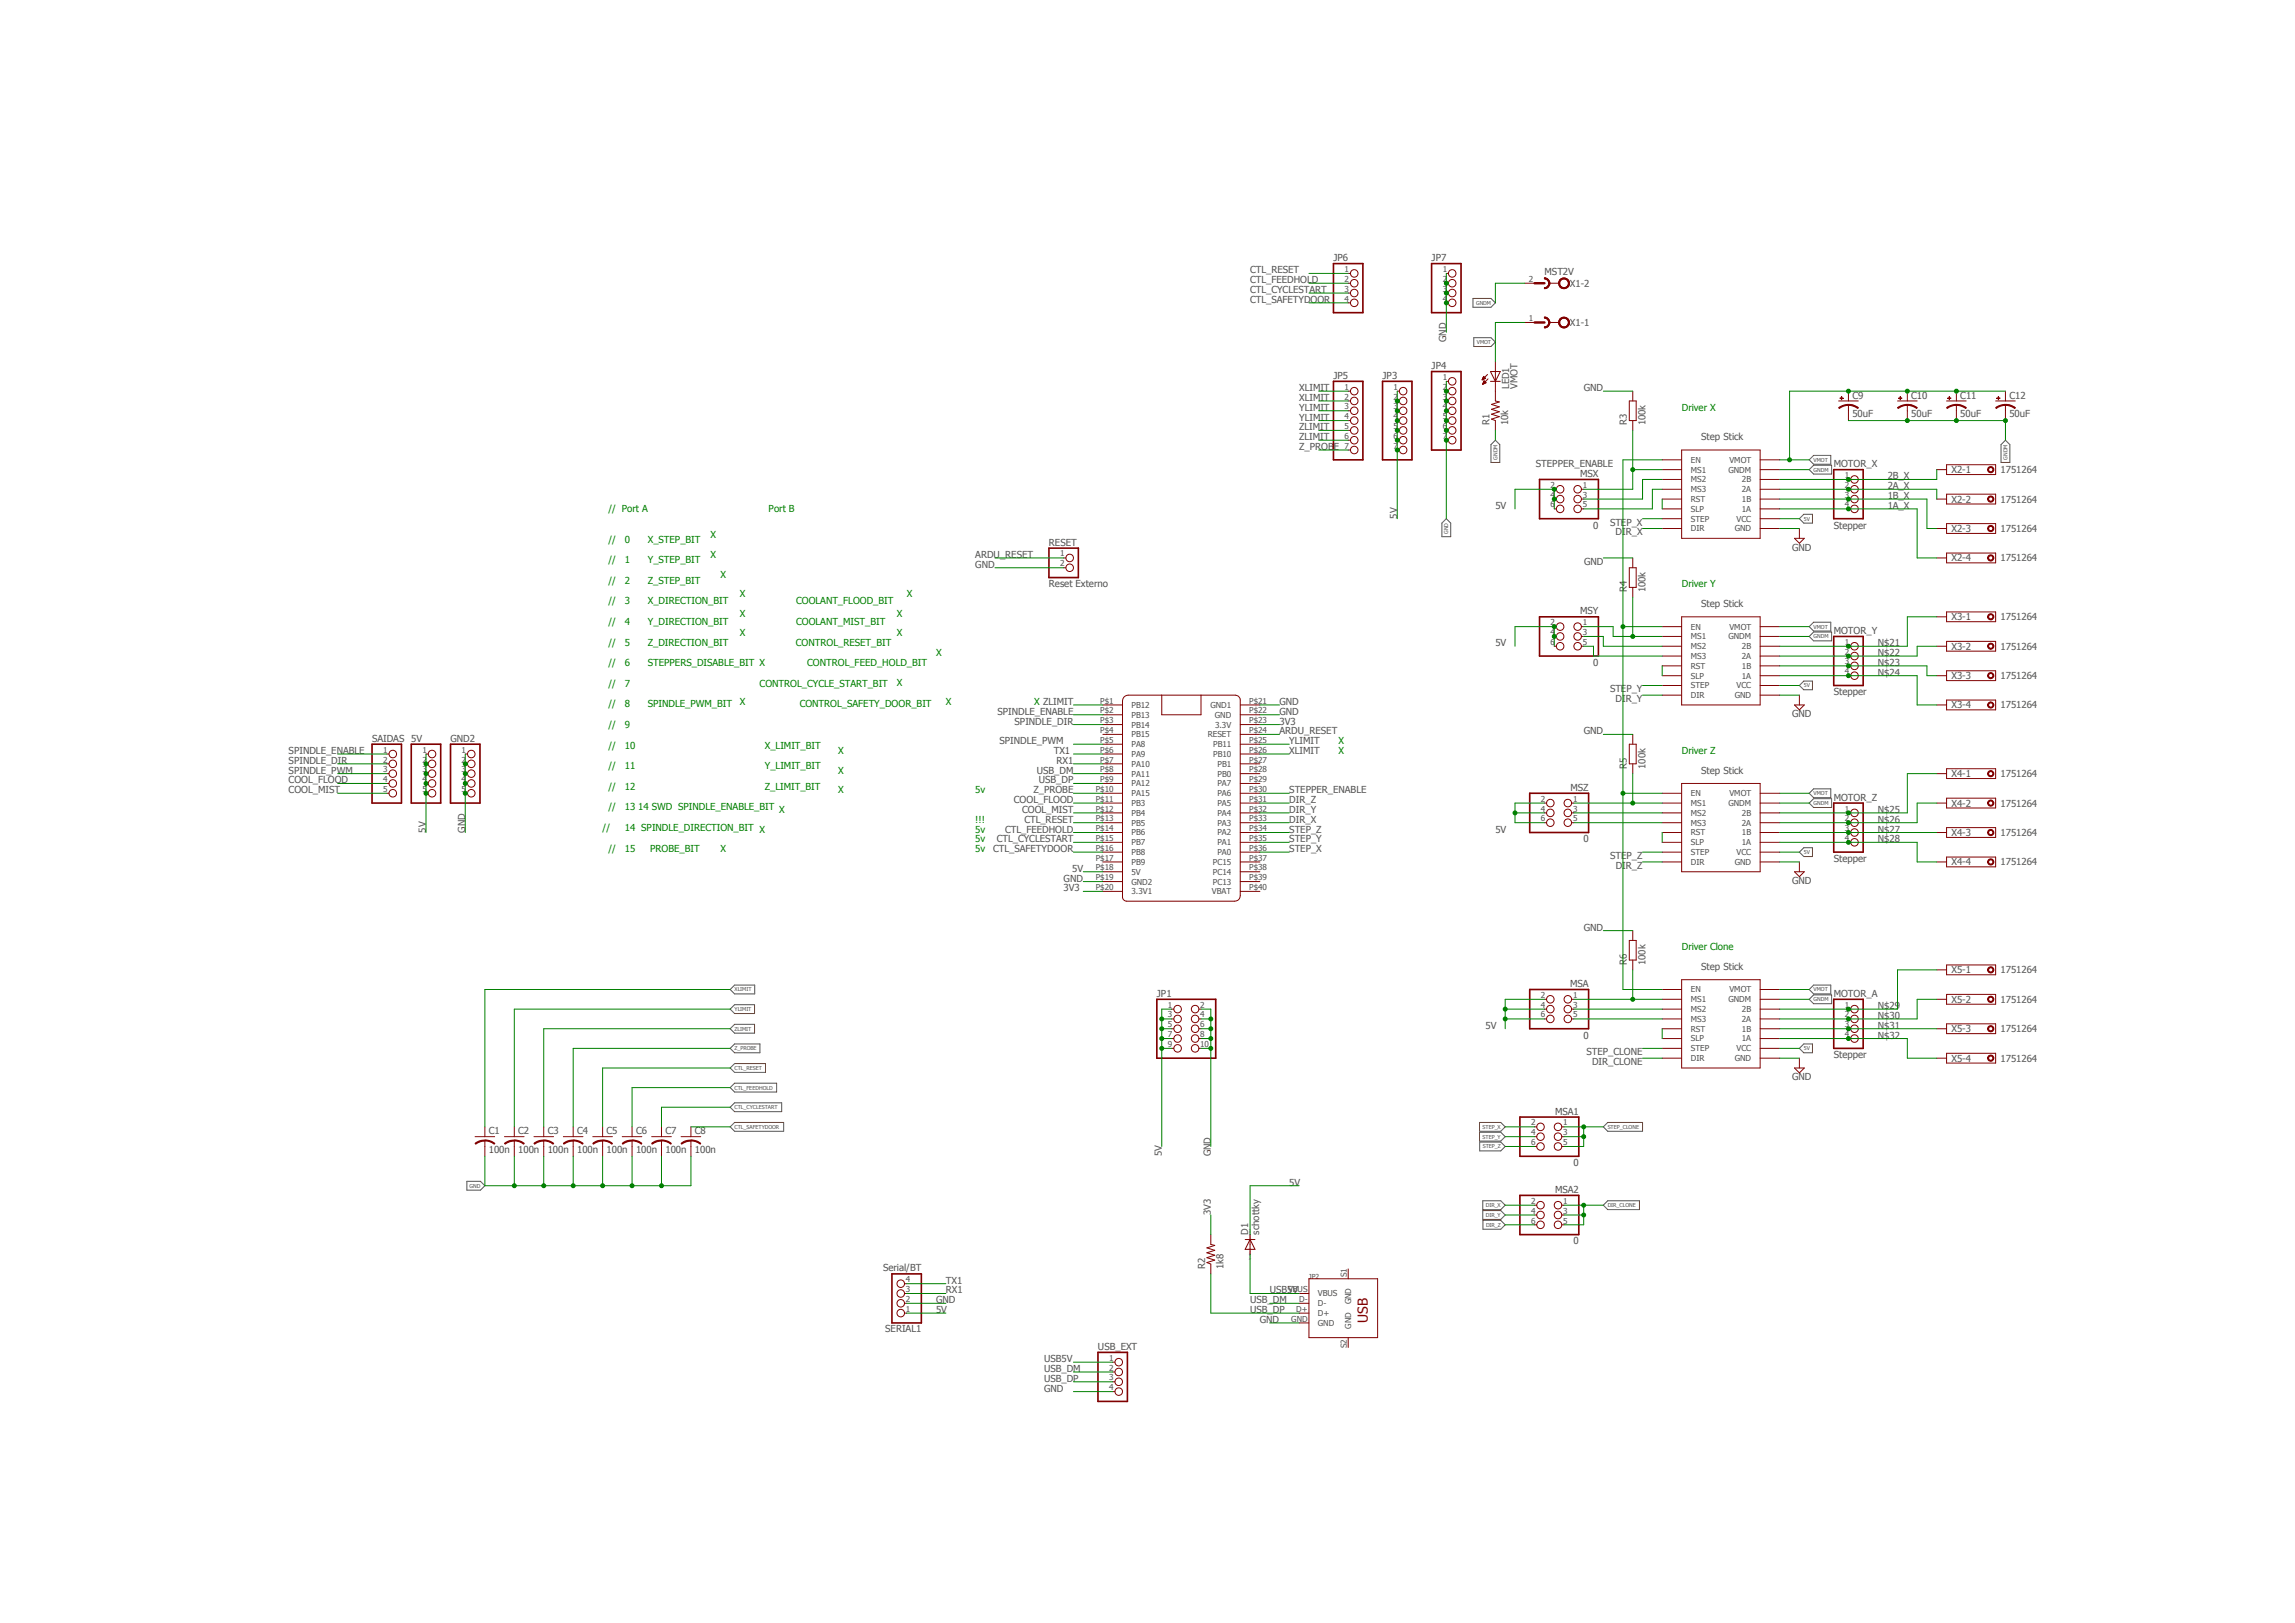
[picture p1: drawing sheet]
<svg xmlns="http://www.w3.org/2000/svg" width="594mm" height="420mm" viewBox="0 0 594 420" stroke-linecap="round" stroke-linejoin="round" font-family="sans-serif">
<defs><g id="words">
<text font-size="3.6" fill="#800000" x="354.1" y="342.5" transform="rotate(-90 354.1 342.5)">USB</text>
<g font-size="2.5" fill="#505050">
<text x="323.6" y="70.8">CTL_RESET</text>
<text x="345.2" y="67.6">JP6</text>
<text x="370.6" y="67.6">JP7</text>
<text x="399.8" y="71.3">MST2V</text>
<text x="323.6" y="73.3">CTL_FEEDHOLD</text>
<text x="323.6" y="75.9">CTL_CYCLESTART</text>
<text x="406.4" y="74.2">X1-2</text>
<text x="323.6" y="78.4">CTL_SAFETYDOOR</text>
<text x="374.4" y="88.6" transform="rotate(-90 374.4 88.6)">GND</text>
<text x="406.4" y="84.4">X1-1</text>
<text x="370.6" y="95.5">JP4</text>
<text x="336.3" y="101.3">XLIMIT</text>
<text x="345.2" y="98.1">JP5</text>
<text x="357.9" y="98.1">JP3</text>
<text x="390.6" y="100.8" transform="rotate(-90 390.6 100.8)">LED1</text>
<text x="392.8" y="100.8" transform="rotate(-90 392.8 100.8)">VMOT</text>
<text x="409.9" y="101.3">GND</text>
<text x="336.3" y="106.3">YLIMIT</text>
<text x="336.3" y="103.8">XLIMIT</text>
<text x="479.5" y="108">50uF</text>
<text x="479.5" y="103.2">C9</text>
<text x="494.7" y="108">50uF</text>
<text x="494.7" y="103.2">C10</text>
<text x="507.4" y="108">50uF</text>
<text x="507.4" y="103.2">C11</text>
<text x="520.1" y="108">50uF</text>
<text x="520.1" y="103.2">C12</text>
<text x="336.3" y="108.9">YLIMIT</text>
<text x="336.3" y="111.4">ZLIMIT</text>
<text x="336.3" y="114">ZLIMIT</text>
<text x="385.6" y="110.2" transform="rotate(-90 385.6 110.2)">R1</text>
<text x="390.4" y="110.2" transform="rotate(-90 390.4 110.2)">10k</text>
<text x="421.1" y="110.2" transform="rotate(-90 421.1 110.2)">R3</text>
<text x="426" y="110.2" transform="rotate(-90 426 110.2)">100k</text>
<text x="440.4" y="114">Step Stick</text>
<text x="336.3" y="116.5">Z_PROBE</text>
<text x="397.6" y="120.8">STEPPER_ENABLE</text>
<text x="409" y="123.5">MSX</text>
<text x="474.7" y="120.9">MOTOR_X</text>
<text x="488.6" y="124.1">2B_X</text>
<text x="505.2" y="122.5">X2-1</text>
<text x="517.9" y="122.5">1751264</text>
<text x="387.1" y="131.7">5V</text>
<text x="488.6" y="126.7">2A_X</text>
<text x="488.6" y="129.2">1B_X</text>
<text x="488.6" y="131.7">1A_X</text>
<text x="505.2" y="130.1">X2-2</text>
<text x="517.9" y="130.1">1751264</text>
<text x="361.7" y="134.3" transform="rotate(-90 361.7 134.3)">5V</text>
<text x="412.4" y="136.8">0</text>
<text x="416.8" y="136.1">STEP_X</text>
<text x="474.7" y="136.8">Stepper</text>
<text x="505.2" y="137.7">X2-3</text>
<text x="517.9" y="137.7">1751264</text>
<text x="271.5" y="141.3">RESET</text>
<text x="418.2" y="138.6">DIR_X</text>
<text x="463.9" y="142.5">GND</text>
<text x="252.5" y="144.4">ARDU_RESET</text>
<text x="252.5" y="147">GND</text>
<text x="410" y="146.2">GND</text>
<text x="505.2" y="145.3">X2-4</text>
<text x="517.9" y="145.3">1751264</text>
<text x="271.5" y="152.1">Reset Externo</text>
<text x="421.1" y="153.3" transform="rotate(-90 421.1 153.3)">R4</text>
<text x="426" y="153.3" transform="rotate(-90 426 153.3)">100k</text>
<text x="409" y="159">MSY</text>
<text x="440.4" y="157.1">Step Stick</text>
<text x="505.2" y="160.6">X3-1</text>
<text x="517.9" y="160.6">1751264</text>
<text x="387.1" y="167.3">5V</text>
<text x="474.7" y="164.1">MOTOR_Y</text>
<text x="486.1" y="167.3">N$21</text>
<text x="412.4" y="172.4">0</text>
<text x="486.1" y="169.8">N$22</text>
<text x="486.1" y="172.4">N$23</text>
<text x="505.2" y="168.2">X3-2</text>
<text x="517.9" y="168.2">1751264</text>
<text x="416.8" y="179.2">STEP_Y</text>
<text x="486.1" y="174.9">N$24</text>
<text x="505.2" y="175.8">X3-3</text>
<text x="517.9" y="175.8">1751264</text>
<text x="258.2" y="185">SPINDLE_ENABLE</text>
<text x="331.2" y="182.5">GND</text>
<text x="331.2" y="185">GND</text>
<text x="418.2" y="181.8">DIR_Y</text>
<text x="463.9" y="185.7">GND</text>
<text x="474.7" y="180">Stepper</text>
<text x="505.2" y="183.4">X3-4</text>
<text x="517.9" y="183.4">1751264</text>
<text x="262.6" y="187.6">SPINDLE_DIR</text>
<text x="331.2" y="190.1">ARDU_RESET</text>
<text x="331.2" y="187.6">3V3</text>
<text x="409.9" y="190.1">GND</text>
<text x="74.7" y="197.7">SPINDLE_DIR</text>
<text x="74.7" y="195.2">SPINDLE_ENABLE</text>
<text x="96.3" y="192">SAIDAS</text>
<text x="106.5" y="192">5V</text>
<text x="116.6" y="192">GND2</text>
<text x="258.7" y="192.7">SPINDLE_PWM</text>
<text x="272.8" y="195.2">TX1</text>
<text x="273.5" y="197.7">RX1</text>
<text x="333.7" y="192.7">YLIMIT</text>
<text x="333.7" y="195.2">XLIMIT</text>
<text x="74.7" y="202.8">COOL_FLOOD</text>
<text x="74.7" y="200.3">SPINDLE_PWM</text>
<text x="268.4" y="200.3">USB_DM</text>
<text x="268.9" y="202.8">USB_DP</text>
<text x="421.1" y="199" transform="rotate(-90 421.1 199)">R5</text>
<text x="426" y="199" transform="rotate(-90 426 199)">100k</text>
<text x="440.4" y="200.3">Step Stick</text>
<text x="505.2" y="201.2">X4-1</text>
<text x="517.9" y="201.2">1751264</text>
<text x="74.7" y="205.4">COOL_MIST</text>
<text x="262.5" y="207.9">COOL_FLOOD</text>
<text x="267.5" y="205.4">Z_PROBE</text>
<text x="333.7" y="207.9">DIR_Z</text>
<text x="333.7" y="205.4">STEPPER_ENABLE</text>
<text x="406.5" y="204.7">MSZ</text>
<text x="474.7" y="207.3">MOTOR_Z</text>
<text x="505.2" y="208.8">X4-2</text>
<text x="517.9" y="208.8">1751264</text>
<text x="110.3" y="215.5" transform="rotate(-90 110.3 215.5)">5V</text>
<text x="120.4" y="215.5" transform="rotate(-90 120.4 215.5)">GND</text>
<text x="260.2" y="215.5">CTL_FEEDHOLD</text>
<text x="264.6" y="210.4">COOL_MIST</text>
<text x="265.2" y="213">CTL_RESET</text>
<text x="333.7" y="215.5">STEP_Z</text>
<text x="333.7" y="210.4">DIR_Y</text>
<text x="333.7" y="213">DIR_X</text>
<text x="387.1" y="215.5">5V</text>
<text x="486.1" y="210.4">N$25</text>
<text x="486.1" y="213">N$26</text>
<text x="486.1" y="215.5">N$27</text>
<text x="257.1" y="220.6">CTL_SAFETYDOOR</text>
<text x="258" y="218.1">CTL_CYCLESTART</text>
<text x="333.7" y="220.6">STEP_X</text>
<text x="333.7" y="218.1">STEP_Y</text>
<text x="409.9" y="218.1">0</text>
<text x="486.1" y="218.1">N$28</text>
<text x="505.2" y="216.4">X4-3</text>
<text x="517.9" y="216.4">1751264</text>
<text x="277.6" y="225.7">5V</text>
<text x="416.8" y="222.4">STEP_Z</text>
<text x="418.2" y="224.9">DIR_Z</text>
<text x="474.7" y="223.1">Stepper</text>
<text x="505.2" y="224">X4-4</text>
<text x="517.9" y="224">1751264</text>
<text x="275.3" y="228.2">GND</text>
<text x="275.3" y="230.8">3V3</text>
<text x="463.9" y="228.9">GND</text>
<text x="409.9" y="240.9">GND</text>
<text x="421.1" y="249.8" transform="rotate(-90 421.1 249.8)">R6</text>
<text x="426" y="249.8" transform="rotate(-90 426 249.8)">100k</text>
<text x="440.4" y="251.1">Step Stick</text>
<text x="505.2" y="252">X5-1</text>
<text x="517.9" y="252">1751264</text>
<text x="406.4" y="255.5">MSA</text>
<text x="299.5" y="258.1">JP1</text>
<text x="474.7" y="258.1">MOTOR_A</text>
<text x="486.1" y="261.2">N$29</text>
<text x="486.1" y="263.8">N$30</text>
<text x="505.2" y="259.6">X5-2</text>
<text x="517.9" y="259.6">1751264</text>
<text x="384.5" y="266.3">5V</text>
<text x="409.9" y="268.9">0</text>
<text x="486.1" y="266.3">N$31</text>
<text x="486.1" y="268.9">N$32</text>
<text x="505.2" y="267.2">X5-3</text>
<text x="517.9" y="267.2">1751264</text>
<text x="410.7" y="273.2">STEP_CLONE</text>
<text x="412.1" y="275.7">DIR_CLONE</text>
<text x="474.7" y="273.9">Stepper</text>
<text x="505.2" y="274.8">X5-4</text>
<text x="517.9" y="274.8">1751264</text>
<text x="463.9" y="279.7">GND</text>
<text x="126.5" y="293.6">C1</text>
<text x="134.1" y="293.6">C2</text>
<text x="141.8" y="293.6">C3</text>
<text x="149.4" y="293.6">C4</text>
<text x="157" y="293.6">C5</text>
<text x="164.6" y="293.6">C6</text>
<text x="172.3" y="293.6">C7</text>
<text x="179.9" y="293.6">C8</text>
<text x="402.5" y="288.5">MSA1</text>
<text x="126.5" y="298.4">100n</text>
<text x="134.1" y="298.4">100n</text>
<text x="141.8" y="298.4">100n</text>
<text x="149.4" y="298.4">100n</text>
<text x="157" y="298.4">100n</text>
<text x="164.6" y="298.4">100n</text>
<text x="172.3" y="298.4">100n</text>
<text x="179.9" y="298.4">100n</text>
<text x="300.7" y="299.3" transform="rotate(-90 300.7 299.3)">5V</text>
<text x="313.4" y="299.3" transform="rotate(-90 313.4 299.3)">GND</text>
<text x="407.3" y="301.9">0</text>
<text x="333.7" y="307">5V</text>
<text x="402.5" y="308.9">MSA2</text>
<text x="313.4" y="314.5" transform="rotate(-90 313.4 314.5)">3V3</text>
<text x="323.1" y="319.6" transform="rotate(-90 323.1 319.6)">D1</text>
<text x="325.9" y="319.6" transform="rotate(-90 325.9 319.6)">schottky</text>
<text x="407.3" y="322.2">0</text>
<text x="228.6" y="329">Serial/BT</text>
<text x="311.9" y="328.5" transform="rotate(-90 311.9 328.5)">R2</text>
<text x="316.7" y="328.5" transform="rotate(-90 316.7 328.5)">1k8</text>
<text x="244.8" y="332.3">TX1</text>
<text x="244.8" y="334.9">RX1</text>
<text x="328.7" y="334.9">USB5V</text>
<text x="242.3" y="339.9">5V</text>
<text x="242.3" y="337.4">GND</text>
<text x="323.6" y="339.9">USB_DP</text>
<text x="323.6" y="337.4">USB_DM</text>
<text x="229.1" y="344.9">SERIAL1</text>
<text x="326.1" y="342.5">GND</text>
<text x="270.2" y="352.6">USB5V</text>
<text x="284.2" y="349.5">USB_EXT</text>
<text x="270.2" y="357.7">USB_DP</text>
<text x="270.2" y="355.2">USB_DM</text>
<text x="270.2" y="360.3">GND</text>
</g>
<g font-size="2.5" fill="#008000">
<text x="435.3" y="106.3">Driver X</text>
<text x="157.5" y="132.5">// Port A</text>
<text x="199" y="132.5">Port B</text>
<text x="157.5" y="140.5">//</text>
<text x="161.8" y="140.5">0</text>
<text x="167.7" y="140.5">X_STEP_BIT</text>
<text x="183.9" y="139.4">X</text>
<text x="157.5" y="145.8">//</text>
<text x="161.8" y="145.8">1</text>
<text x="167.7" y="145.8">Y_STEP_BIT</text>
<text x="183.9" y="144.4">X</text>
<text x="186.5" y="149.5">X</text>
<text x="157.5" y="151.1">//</text>
<text x="161.8" y="151.1">2</text>
<text x="167.7" y="151.1">Z_STEP_BIT</text>
<text x="191.6" y="154.6">X</text>
<text x="234.7" y="154.6">X</text>
<text x="435.3" y="152.1">Driver Y</text>
<text x="157.5" y="156.5">//</text>
<text x="157.5" y="161.8">//</text>
<text x="161.8" y="156.5">3</text>
<text x="161.8" y="161.8">4</text>
<text x="167.7" y="161.8">Y_DIRECTION_BIT</text>
<text x="167.7" y="156.5">X_DIRECTION_BIT</text>
<text x="191.6" y="159.7">X</text>
<text x="206.1" y="156.5">COOLANT_FLOOD_BIT</text>
<text x="206.1" y="161.8">COOLANT_MIST_BIT</text>
<text x="232.2" y="159.7">X</text>
<text x="157.5" y="167.1">//</text>
<text x="161.8" y="167.1">5</text>
<text x="167.7" y="167.1">Z_DIRECTION_BIT</text>
<text x="191.6" y="164.8">X</text>
<text x="206" y="167.1">CONTROL_RESET_BIT</text>
<text x="232.2" y="164.8">X</text>
<text x="157.5" y="172.5">//</text>
<text x="161.8" y="172.5">6</text>
<text x="167.7" y="172.5">STEPPERS_DISABLE_BIT X</text>
<text x="209" y="172.5">CONTROL_FEED_HOLD_BIT</text>
<text x="242.3" y="169.8">X</text>
<text x="157.5" y="177.8">//</text>
<text x="161.8" y="177.8">7</text>
<text x="196.6" y="177.8">CONTROL_CYCLE_START_BIT</text>
<text x="232.2" y="177.5">X</text>
<text x="157.5" y="183.1">//</text>
<text x="161.8" y="183.1">8</text>
<text x="167.7" y="183.1">SPINDLE_PWM_BIT</text>
<text x="191.6" y="182.5">X</text>
<text x="207" y="183.1">CONTROL_SAFETY_DOOR_BIT</text>
<text x="244.8" y="182.5">X</text>
<text x="267.7" y="182.5">X ZLIMIT</text>
<text x="157.5" y="188.5">//</text>
<text x="161.8" y="188.5">9</text>
<text x="157.5" y="193.8">//</text>
<text x="161.8" y="193.8">10</text>
<text x="198" y="193.8">X_LIMIT_BIT</text>
<text x="217" y="195.2">X</text>
<text x="346.4" y="192.7">X</text>
<text x="346.4" y="195.2">X</text>
<text x="435.3" y="195.2">Driver Z</text>
<text x="157.5" y="199.1">//</text>
<text x="161.8" y="199.1">11</text>
<text x="198" y="199.1">Y_LIMIT_BIT</text>
<text x="217" y="200.3">X</text>
<text x="157.5" y="204.5">//</text>
<text x="157.5" y="209.8">//</text>
<text x="161.8" y="204.5">12</text>
<text x="161.8" y="209.8">13 14 SWD SPINDLE_ENABLE_BIT</text>
<text x="198" y="204.5">Z_LIMIT_BIT</text>
<text x="217" y="205.4">X</text>
<text x="252.5" y="205.4">5v</text>
<text x="156" y="215.1">//</text>
<text x="161.8" y="215.1">14 SPINDLE_DIRECTION_BIT X</text>
<text x="201.7" y="210.4">X</text>
<text x="252.5" y="215.5">5v</text>
<text x="252.5" y="213">!!!</text>
<text x="157.5" y="220.5">//</text>
<text x="161.8" y="220.5">15</text>
<text x="168.3" y="220.5">PROBE_BIT</text>
<text x="186.5" y="220.6">X</text>
<text x="252.5" y="220.6">5v</text>
<text x="252.5" y="218.1">5v</text>
<text x="435.3" y="246">Driver Clone</text>
</g>
<g font-size="2.1" fill="#505050">
<text x="348.1" y="70.4">1</text>
<text x="373.5" y="70.4">1</text>
<text x="348.1" y="73">2</text>
<text x="348.1" y="75.5">3</text>
<text x="373.5" y="73">2</text>
<text x="373.5" y="75.5">3</text>
<text x="395.7" y="73">2</text>
<text x="348.1" y="78.1">4</text>
<text x="373.5" y="78.1">4</text>
<text x="395.7" y="83.1">1</text>
<text x="348.1" y="100.9">1</text>
<text x="360.8" y="100.9">1</text>
<text x="373.5" y="98.4">1</text>
<text x="373.5" y="100.9">2</text>
<text x="348.1" y="103.5">2</text>
<text x="348.1" y="106">3</text>
<text x="360.8" y="103.5">2</text>
<text x="360.8" y="106">3</text>
<text x="373.5" y="103.5">3</text>
<text x="373.5" y="106">4</text>
<text x="348.1" y="108.5">4</text>
<text x="348.1" y="111.1">5</text>
<text x="348.1" y="113.6">6</text>
<text x="360.8" y="108.5">4</text>
<text x="360.8" y="111.1">5</text>
<text x="360.8" y="113.6">6</text>
<text x="373.5" y="108.5">5</text>
<text x="373.5" y="111.1">6</text>
<text x="373.5" y="113.6">7</text>
<text x="348.1" y="116.2">7</text>
<text x="360.8" y="116.2">7</text>
<text x="437.7" y="119.8">EN</text>
<text x="447.7" y="119.8">VMOT</text>
<text x="437.7" y="122.3">MS1</text>
<text x="437.7" y="124.9">MS2</text>
<text x="447.4" y="122.3">GNDM</text>
<text x="450.9" y="124.9">2B</text>
<text x="477.6" y="123.8">1</text>
<text x="401.4" y="126.3">2</text>
<text x="401.4" y="128.9">4</text>
<text x="401.4" y="131.4">6</text>
<text x="409.7" y="126.3">1</text>
<text x="409.7" y="128.9">3</text>
<text x="409.7" y="131.4">5</text>
<text x="437.7" y="127.4">MS3</text>
<text x="437.7" y="130">RST</text>
<text x="450.9" y="127.4">2A</text>
<text x="450.9" y="130">1B</text>
<text x="477.6" y="126.3">2</text>
<text x="477.6" y="128.9">3</text>
<text x="477.6" y="131.4">4</text>
<text x="437.7" y="132.5">SLP</text>
<text x="437.7" y="135">STEP</text>
<text x="437.7" y="137.6">DIR</text>
<text x="449.1" y="137.6">GND</text>
<text x="449.5" y="135">VCC</text>
<text x="450.9" y="132.5">1A</text>
<text x="274.4" y="144.1">1</text>
<text x="274.4" y="146.6">2</text>
<text x="401.4" y="161.8">2</text>
<text x="409.7" y="161.8">1</text>
<text x="401.4" y="164.4">4</text>
<text x="401.4" y="166.9">6</text>
<text x="409.7" y="164.4">3</text>
<text x="409.7" y="166.9">5</text>
<text x="437.7" y="163">EN</text>
<text x="437.7" y="165.5">MS1</text>
<text x="447.4" y="165.5">GNDM</text>
<text x="447.7" y="163">VMOT</text>
<text x="477.6" y="166.9">1</text>
<text x="437.7" y="168.1">MS2</text>
<text x="437.7" y="170.6">MS3</text>
<text x="437.7" y="173.1">RST</text>
<text x="450.9" y="170.6">2A</text>
<text x="450.9" y="168.1">2B</text>
<text x="450.9" y="173.1">1B</text>
<text x="477.6" y="169.5">2</text>
<text x="477.6" y="172">3</text>
<text x="437.7" y="175.7">SLP</text>
<text x="437.7" y="178.2">STEP</text>
<text x="449.5" y="178.2">VCC</text>
<text x="450.9" y="175.7">1A</text>
<text x="477.6" y="174.5">4</text>
<text x="284.8" y="182.2">P$1</text>
<text x="284.8" y="184.7">P$2</text>
<text x="292.9" y="183.3">PB12</text>
<text x="292.9" y="185.8">PB13</text>
<text x="313.3" y="183.3">GND1</text>
<text x="314.5" y="185.8">GND</text>
<text x="323.4" y="184.7">P$22</text>
<text x="323.4" y="182.2">P$21</text>
<text x="437.7" y="180.8">DIR</text>
<text x="449.1" y="180.8">GND</text>
<text x="284.8" y="187.2">P$3</text>
<text x="284.8" y="189.8">P$4</text>
<text x="292.9" y="188.3">PB14</text>
<text x="292.9" y="190.9">PB15</text>
<text x="312.6" y="190.9">RESET</text>
<text x="314.5" y="188.3">3.3V</text>
<text x="323.4" y="187.2">P$23</text>
<text x="323.4" y="189.8">P$24</text>
<text x="99.2" y="194.9">1</text>
<text x="99.2" y="197.4">2</text>
<text x="109.3" y="194.9">1</text>
<text x="109.3" y="197.4">2</text>
<text x="119.5" y="194.9">1</text>
<text x="119.5" y="197.4">2</text>
<text x="284.8" y="192.3">P$5</text>
<text x="284.8" y="194.9">P$6</text>
<text x="284.8" y="197.4">P$7</text>
<text x="292.9" y="193.4">PA8</text>
<text x="292.9" y="196">PA9</text>
<text x="314" y="193.4">PB11</text>
<text x="314" y="196">PB10</text>
<text x="323.4" y="192.3">P$25</text>
<text x="323.4" y="194.9">P$26</text>
<text x="323.4" y="197.4">P$27</text>
<text x="99.2" y="199.9">3</text>
<text x="99.2" y="202.5">4</text>
<text x="109.3" y="199.9">3</text>
<text x="109.3" y="202.5">4</text>
<text x="119.5" y="199.9">3</text>
<text x="119.5" y="202.5">4</text>
<text x="284.8" y="199.9">P$8</text>
<text x="284.8" y="202.5">P$9</text>
<text x="292.9" y="198.5">PA10</text>
<text x="292.9" y="201">PA11</text>
<text x="292.9" y="203.6">PA12</text>
<text x="315.1" y="203.6">PA7</text>
<text x="315.2" y="198.5">PB1</text>
<text x="315.2" y="201">PB0</text>
<text x="323.4" y="199.9">P$28</text>
<text x="323.4" y="202.5">P$29</text>
<text x="99.2" y="205">5</text>
<text x="109.3" y="205">5</text>
<text x="119.5" y="205">5</text>
<text x="283.6" y="205">P$10</text>
<text x="283.6" y="207.6">P$11</text>
<text x="292.9" y="206.1">PA15</text>
<text x="292.9" y="208.7">PB3</text>
<text x="315.1" y="206.1">PA6</text>
<text x="315.1" y="208.7">PA5</text>
<text x="323.4" y="205">P$30</text>
<text x="323.4" y="207.6">P$31</text>
<text x="398.8" y="207.6">2</text>
<text x="407.2" y="207.6">1</text>
<text x="437.7" y="206.1">EN</text>
<text x="437.7" y="208.7">MS1</text>
<text x="447.4" y="208.7">GNDM</text>
<text x="447.7" y="206.1">VMOT</text>
<text x="283.6" y="210.1">P$12</text>
<text x="283.6" y="212.6">P$13</text>
<text x="283.6" y="215.2">P$14</text>
<text x="292.9" y="211.2">PB4</text>
<text x="292.9" y="213.7">PB5</text>
<text x="315.1" y="211.2">PA4</text>
<text x="315.1" y="213.7">PA3</text>
<text x="323.4" y="210.1">P$32</text>
<text x="323.4" y="212.6">P$33</text>
<text x="323.4" y="215.2">P$34</text>
<text x="398.8" y="210.1">4</text>
<text x="398.8" y="212.6">6</text>
<text x="407.2" y="210.1">3</text>
<text x="407.2" y="212.6">5</text>
<text x="437.7" y="211.2">MS2</text>
<text x="437.7" y="213.7">MS3</text>
<text x="450.9" y="213.7">2A</text>
<text x="450.9" y="211.2">2B</text>
<text x="477.6" y="210.1">1</text>
<text x="477.6" y="212.6">2</text>
<text x="477.6" y="215.2">3</text>
<text x="283.6" y="217.7">P$15</text>
<text x="283.6" y="220.3">P$16</text>
<text x="292.9" y="216.3">PB6</text>
<text x="292.9" y="218.8">PB7</text>
<text x="292.9" y="221.4">PB8</text>
<text x="315.1" y="216.3">PA2</text>
<text x="315.1" y="218.8">PA1</text>
<text x="315.1" y="221.4">PA0</text>
<text x="323.4" y="217.7">P$35</text>
<text x="323.4" y="220.3">P$36</text>
<text x="437.7" y="216.3">RST</text>
<text x="437.7" y="218.8">SLP</text>
<text x="437.7" y="221.4">STEP</text>
<text x="449.5" y="221.4">VCC</text>
<text x="450.9" y="218.8">1A</text>
<text x="450.9" y="216.3">1B</text>
<text x="477.6" y="217.7">4</text>
<text x="283.6" y="222.8">P$17</text>
<text x="283.6" y="225.3">P$18</text>
<text x="283.6" y="227.9">P$19</text>
<text x="292.9" y="223.9">PB9</text>
<text x="292.9" y="226.4">5V</text>
<text x="314" y="223.9">PC15</text>
<text x="314" y="226.4">PC14</text>
<text x="323.4" y="222.8">P$37</text>
<text x="323.4" y="225.3">P$38</text>
<text x="323.4" y="227.9">P$39</text>
<text x="437.7" y="223.9">DIR</text>
<text x="449.1" y="223.9">GND</text>
<text x="283.6" y="230.4">P$20</text>
<text x="292.9" y="229">GND2</text>
<text x="292.9" y="231.5">3.3V1</text>
<text x="313.7" y="231.5">VBAT</text>
<text x="314" y="229">PC13</text>
<text x="323.4" y="230.4">P$40</text>
<text x="437.7" y="256.9">EN</text>
<text x="447.7" y="256.9">VMOT</text>
<text x="302.3" y="260.9">1</text>
<text x="302.3" y="263.4">3</text>
<text x="310.7" y="260.9">2</text>
<text x="310.7" y="263.4">4</text>
<text x="398.8" y="258.4">2</text>
<text x="398.8" y="260.9">4</text>
<text x="398.8" y="263.4">6</text>
<text x="407.2" y="258.4">1</text>
<text x="407.2" y="260.9">3</text>
<text x="407.2" y="263.4">5</text>
<text x="437.7" y="259.5">MS1</text>
<text x="437.7" y="262">MS2</text>
<text x="447.4" y="259.5">GNDM</text>
<text x="450.9" y="262">2B</text>
<text x="477.6" y="260.9">1</text>
<text x="477.6" y="263.4">2</text>
<text x="302.3" y="265.9">5</text>
<text x="302.3" y="268.5">7</text>
<text x="310.7" y="265.9">6</text>
<text x="310.7" y="268.5">8</text>
<text x="437.7" y="264.5">MS3</text>
<text x="437.7" y="267.1">RST</text>
<text x="437.7" y="269.6">SLP</text>
<text x="450.9" y="264.5">2A</text>
<text x="450.9" y="269.6">1A</text>
<text x="450.9" y="267.1">1B</text>
<text x="477.6" y="265.9">3</text>
<text x="477.6" y="268.5">4</text>
<text x="302.3" y="271">9</text>
<text x="310.7" y="271">10</text>
<text x="437.7" y="272.2">STEP</text>
<text x="437.7" y="274.7">DIR</text>
<text x="449.1" y="274.7">GND</text>
<text x="449.5" y="272.2">VCC</text>
<text x="396.3" y="291.3">2</text>
<text x="396.3" y="293.9">4</text>
<text x="404.7" y="291.3">1</text>
<text x="404.7" y="293.9">3</text>
<text x="396.3" y="296.4">6</text>
<text x="404.7" y="296.4">5</text>
<text x="396.3" y="311.7">2</text>
<text x="404.7" y="311.7">1</text>
<text x="396.3" y="314.2">4</text>
<text x="396.3" y="316.7">6</text>
<text x="404.7" y="314.2">3</text>
<text x="404.7" y="316.7">5</text>
<text x="234.5" y="334.5">3</text>
<text x="234.5" y="332">4</text>
<text x="333.4" y="334.5">VBUS</text>
<text x="341.2" y="335.6">VBUS</text>
<text x="348.7" y="330.7" transform="rotate(-90 348.7 330.7)">S1</text>
<text x="234.5" y="339.6">1</text>
<text x="234.5" y="337.1">2</text>
<text x="335.5" y="339.6">D+</text>
<text x="336.3" y="337.1">D-</text>
<text x="341.2" y="338.2">D-</text>
<text x="341.2" y="340.7">D+</text>
<text x="349.8" y="337.7" transform="rotate(-90 349.8 337.7)">GND</text>
<text x="334.3" y="342.1">GND</text>
<text x="341.2" y="343.2">GND</text>
<text x="349.8" y="344" transform="rotate(-90 349.8 344)">GND</text>
<text x="287.1" y="352.3">1</text>
<text x="348.7" y="349" transform="rotate(-90 348.7 349)">S2</text>
<text x="287.1" y="354.8">2</text>
<text x="287.1" y="357.4">3</text>
<text x="287.1" y="359.9">4</text>
</g>
<text font-size="1.8" fill="#505050" x="338.8" y="331">JP2</text>
<g font-size="1.4" fill="#505050">
<text x="382.1" y="78.9">GNDM</text>
<text x="382.3" y="89.1">VMOT</text>
<text x="387.6" y="119" transform="rotate(-90 387.6 119)">GNDM</text>
<text x="469.5" y="119.5">VMOT</text>
<text x="519.6" y="119" transform="rotate(-90 519.6 119)">GNDM</text>
<text x="469.5" y="122.1">GNDM</text>
<text x="466.9" y="134.8">5V</text>
<text x="374.9" y="138.2" transform="rotate(-90 374.9 138.2)">GND</text>
<text x="469.5" y="165.3">GNDM</text>
<text x="469.5" y="162.7">VMOT</text>
<text x="466.9" y="178">5V</text>
<text x="469.5" y="208.4">GNDM</text>
<text x="469.5" y="205.9">VMOT</text>
<text x="466.9" y="221.1">5V</text>
<text x="190.2" y="256.7">XLIMIT</text>
<text x="469.5" y="256.7">VMOT</text>
<text x="190.2" y="261.7">YLIMIT</text>
<text x="469.5" y="259.2">GNDM</text>
<text x="190.2" y="266.8">ZLIMIT</text>
<text x="190.2" y="271.9">Z_PROBE</text>
<text x="466.9" y="271.9">5V</text>
<text x="190.2" y="277">CTL_RESET</text>
<text x="190.2" y="282.1">CTL_FEEDHOLD</text>
<text x="190.2" y="287.1">CTL_CYCLESTART</text>
<text x="190.2" y="292.2">CTL_SAFETYDOOR</text>
<text x="383.8" y="292.2">STEP_X</text>
<text x="416.2" y="292.2">STEP_CLONE</text>
<text x="383.8" y="294.8">STEP_Y</text>
<text x="383.8" y="297.3">STEP_Z</text>
<text x="121.6" y="307.5">GND</text>
<text x="384.6" y="315">DIR_Y</text>
<text x="384.6" y="312.5">DIR_X</text>
<text x="384.7" y="317.6">DIR_Z</text>
<text x="416.2" y="312.5">DIR_CLONE</text>
</g>
<g font-size=".6" fill="#800080">
<text x="323.8" y="321.2" transform="rotate(-90 323.8 321.2)">SpiceOrder 2</text>
<text x="323.8" y="326.3" transform="rotate(-90 323.8 326.3)">SpiceOrder 1</text>
</g>
</g></defs>
<path d="M74.1 65l454.2 298.1M528.3 65l-454.2 298.1" fill="none" stroke="#fff" stroke-width=".26"/>
<g fill="none" stroke="#505050" stroke-width=".26">
<path d="M381.3 77.3h4.6l1.2 1.1-1.2 1.1h-4.6zM381.5 87.4h4.4l1.2 1.2-1.2 1.1h-4.4zM387.1 114l1.1 1.1v4.6h-2.3v-4.6zM468.3 119l1.2-1.1h4.4v2.3h-4.4zM518 115.1l1.1-1.1 1.2 1.1v4.6h-2.3zM374.4 134.3l1.1 1.1v3.5h-2.3v-3.5zM465.8 134.3l1.1-1.2h2.3v2.3h-2.3zM468.3 121.6l1.2-1.2h4.6v2.3h-4.6zM465.8 177.5l1.1-1.2h2.3v2.3h-2.3zM468.3 164.8l1.2-1.2h4.6v2.3h-4.6zM468.3 162.2l1.2-1.1h4.4v2.3h-4.4zM468.3 207.9l1.2-1.1h4.6v2.2h-4.6z"/>
<path d="M468.3 205.4l1.2-1.2h4.4v2.3h-4.4zM465.8 220.6l1.1-1.1h2.3v2.2h-2.3zM190.2 255h5.2v2.3h-5.2l-1.2-1.1zM468.3 258.7l1.2-1.1h4.6v2.2h-4.6zM468.3 256.2l1.2-1.2h4.4v2.3h-4.4zM189 276.5l1.2-1.2h8v2.3h-8zM189 261.2l1.2-1.1h5.1v2.3h-5.1zM189 266.3l1.2-1.1h5.1v2.3h-5.1zM190.2 270.3h6.5v2.2h-6.5l-1.2-1.1zM465.8 271.4l1.1-1.1h2.3v2.2h-2.3zM189 291.7l1.2-1.1h12.7v2.3h-12.7zM189 281.6l1.2-1.2h10.8v2.3h-10.8z"/>
<path d="M189 286.6l1.2-1.1h12.1v2.3h-12.1zM383 290.6h5.5l1.1 1.1-1.1 1.2h-5.5zM383 293.1h5.5l1.1 1.2-1.1 1.1h-5.5zM383 295.7h5.5l1.1 1.1-1.1 1.1h-5.5zM415 291.7l1.2-1.1h9v2.3h-9zM120.9 305.8h3.5l1.1 1.2-1.1 1.1h-3.5zM383.8 313.4h4.7l1.1 1.1-1.1 1.2h-4.7zM383.8 310.9h4.7l1.1 1.1-1.1 1.1h-4.7zM383.9 315.9h4.6l1.1 1.2-1.1 1.1h-4.6zM415 312l1.2-1.1h8.2v2.2h-8.2z"/>
</g>
<g fill="none" stroke="#800000" stroke-width=".26">
<path d="M383.7 98.3h.1M383.7 98.2h.3M383.7 98.1h.6M383.8 98h.7M383.8 99.4h.1M383.8 97.9h.7M383.8 99.4h.3M383.9 97.8h.5M383.9 99.2h.4M383.9 97.7h.4M383.9 99.1h.6M384 97.7h.2"/>
<path d="M384 99.1h.6M384 97.6h.1M384 99h.5M384 97.5l-.3 .8M384 97.5l.5 .5-.8 .3M384 97.5h.1M384 98.9h.5M384.1 98.8h.3M384.1 98.7h.2M384.1 98.6h.1M384.2 98.6l-.4 .9M384.2 98.6l.5 .5"/>
<path d="M384.7 99.1l-.9 .4M385.1 96.9l-1.4 1.4M385.2 98.1l-1.4 1.4M385.8 96.2h2.6l-1.3 2.5zM385.8 98.7h2.6M387.1 93.6v10.2l1 .3-2 .6 2 .6-2 .7 2 .6-2 .6 2 .7-2 .6 1 .4v2.5M430.3 119h5M435.3 116.5h20.3v22.9h-20.3zM455.6 119h5.1M430.3 121.6h5M430.3 124.1h5M430.3 126.7h5"/>
<path d="M430.3 129.2h5M430.3 131.7h5M430.3 134.3h5M430.3 136.8h5M455.6 121.6h5.1M455.6 124.1h5.1M455.6 126.7h5.1M455.6 129.2h5.1M455.6 131.7h5.1M455.6 134.3h5.1M455.6 136.8h5.1M464.5 139.4h2.6l-1.3 1.2z"/>
<path d="M465.8 136.8v2.6M478.5 124.1h.5M478.5 126.7h.5M478.5 129.2h.5M478.5 131.7h.5M435.3 159.7h20.3v22.8h-20.3zM430.3 162.2h5M430.3 164.8h5M430.3 167.3h5M430.3 169.8h5M430.3 172.4h5M430.3 174.9h5"/>
<path d="M430.3 177.5h5M430.3 180h5M455.6 162.2h5.1M455.6 164.8h5.1M455.6 167.3h5.1M455.6 169.8h5.1M455.6 172.4h5.1M455.6 174.9h5.1M455.6 177.5h5.1M455.6 180h5.1M465.8 180v2.5M478.5 167.3h.5"/>
<path d="M478.5 169.8h.5M478.5 172.4h.5M478.5 174.9h.5M464.5 182.5h2.6l-1.3 1.3zM430.3 205.4h5M430.3 207.9h5M430.3 210.4h5M430.3 213h5M430.3 215.5h5M430.3 218.1h5M435.3 202.8h20.3v22.9h-20.3zM455.6 205.4h5.1"/>
<path d="M455.6 207.9h5.1M455.6 210.4h5.1M455.6 213h5.1M455.6 215.5h5.1M455.6 218.1h5.1M478.5 210.4h.5M478.5 213h.5M478.5 215.5h.5M478.5 218.1h.5M430.3 220.6h5M430.3 223.1h5M455.6 220.6h5.1"/>
<path d="M455.6 223.1h5.1M464.5 225.7h2.6l-1.3 1.2zM465.8 223.1v2.6M430.3 256.2h5M430.3 258.7h5M435.3 253.6h20.3v22.9h-20.3zM455.6 256.2h5.1M455.6 258.7h5.1M430.3 261.2h5M430.3 263.8h5M430.3 266.3h5M430.3 268.9h5"/>
<path d="M430.3 271.4h5M430.3 273.9h5M455.6 261.2h5.1M455.6 263.8h5.1M455.6 266.3h5.1M455.6 268.9h5.1M455.6 271.4h5.1M455.6 273.9h5.1M464.5 276.5h2.6l-1.3 1.2zM465.8 273.9v2.6M478.5 261.2h.5M478.5 263.8h.5"/>
<path d="M478.5 266.3h.5M478.5 268.9h.5"/>
<circle cx="480" cy="124.1" r=".98"/>
<circle cx="480" cy="126.7" r=".98"/>
<circle cx="480" cy="131.7" r=".98"/>
<circle cx="480" cy="129.2" r=".98"/>
<circle cx="480" cy="167.3" r=".98"/>
<circle cx="480" cy="172.4" r=".98"/>
<circle cx="480" cy="174.9" r=".98"/>
<circle cx="480" cy="169.8" r=".98"/>
<circle cx="480" cy="218.1" r=".98"/>
<circle cx="480" cy="215.5" r=".98"/>
<circle cx="480" cy="210.4" r=".98"/>
<circle cx="480" cy="213" r=".98"/>
<circle cx="480" cy="266.3" r=".98"/>
<circle cx="480" cy="268.9" r=".98"/>
<circle cx="480" cy="261.2" r=".98"/>
<circle cx="480" cy="263.8" r=".98"/>
</g>
<path d="M474.7 121.6h7.6v12.7h-7.6zM474.7 164.8h7.6v12.7h-7.6zM474.7 207.9h7.6v12.7h-7.6zM474.7 258.7h7.6v12.7h-7.6z" fill="none" stroke="#800000" stroke-width=".42"/>
<path d="M399.8 82.1a1.45 1.45 0 0 1 1.4 1.4h-.3a1.21 1.21 0 0 0-1.1-1.2z" fill-rule="evenodd" fill="#800000"/>
<path d="M399.8 82.1a1.45 1.45 0 0 1 1.4 1.4h-.3a1.21 1.21 0 0 0-1.1-1.2z" fill="none" stroke="#800000" stroke-width=".26"/>
<path d="M399.8 84.6a1.12 1.12 0 0 0 1.1-1.1h.3v.2a1.4 1.4 0 0 1-1.4 1.2z" fill-rule="evenodd" fill="#800000"/>
<path d="M399.8 84.6a1.12 1.12 0 0 0 1.1-1.1h.3v.2a1.4 1.4 0 0 1-1.4 1.2zM401.1 83.5h2.5" fill="none" stroke="#800000" stroke-width=".26"/>
<path d="M399.8 82.1a1.4 1.4 0 0 1 1.4 1.4 1.4 1.4 0 0 1-1.4 1.4v-.3a1.14 1.14 0 0 0 1.1-1.1 1.14 1.14 0 0 0-1.1-1.2z" fill-rule="evenodd" fill="#800000"/>
<path d="M399.8 82.1a1.4 1.4 0 0 1 1.4 1.4 1.4 1.4 0 0 1-1.4 1.4v-.3a1.14 1.14 0 0 0 1.1-1.1 1.14 1.14 0 0 0-1.1-1.2z" fill="none" stroke="#800000" stroke-width=".26"/>
<path d="M397.2 83.5h2.6" fill="none" stroke="#800000" stroke-width=".63"/>
<path d="M403.8 82.6a1.41 1.41 0 0 1 2.2 0 1.41 1.41 0 0 1-.7 2.2 1.41 1.41 0 0 1-1.8-1.3h.2a1.15 1.15 0 0 1 1.7-1 1.15 1.15 0 0 1 .2 1.9 1.15 1.15 0 0 1-1.8-.5l-.1-.4h-.2z" fill-rule="evenodd" fill="#800000"/>
<path d="M403.8 82.6a1.41 1.41 0 0 1 2.2 0 1.41 1.41 0 0 1-.7 2.2 1.41 1.41 0 0 1-1.8-1.3h.2a1.15 1.15 0 0 1 1.7-1 1.15 1.15 0 0 1 .2 1.9 1.15 1.15 0 0 1-1.8-.5l-.1-.4h-.2z" fill="none" stroke="#800000" stroke-width=".26"/>
<path d="M403.8 82.6a1.41 1.41 0 0 1 2.2 0 1.41 1.41 0 0 1-.7 2.2 1.41 1.41 0 0 1-1.8-1.3h.2a1.15 1.15 0 0 1 1.7-1 1.15 1.15 0 0 1 .2 1.9 1.15 1.15 0 0 1-1.8-.5l-.1-.4h-.2z" fill-rule="evenodd" fill="#800000"/>
<path d="M394.7 83.5h2.5M403.8 82.6a1.41 1.41 0 0 1 2.2 0 1.41 1.41 0 0 1-.7 2.2 1.41 1.41 0 0 1-1.8-1.3h.2a1.15 1.15 0 0 1 1.7-1 1.15 1.15 0 0 1 .2 1.9 1.15 1.15 0 0 1-1.8-.5l-.1-.4h-.2z" fill="none" stroke="#800000" stroke-width=".26"/>
<path d="M399.8 71.9h.2a1.51 1.51 0 0 1 1.2 1.4h-.3a1.21 1.21 0 0 0-1.1-1.1z" fill-rule="evenodd" fill="#800000"/>
<path d="M399.8 71.9h.2a1.51 1.51 0 0 1 1.2 1.4h-.3a1.21 1.21 0 0 0-1.1-1.1z" fill="none" stroke="#800000" stroke-width=".26"/>
<path d="M399.8 74.5a1.12 1.12 0 0 0 1.1-1.2h.3v.3a1.42 1.42 0 0 1-1.4 1.1z" fill-rule="evenodd" fill="#800000"/>
<path d="M399.8 74.5a1.12 1.12 0 0 0 1.1-1.2h.3v.3a1.42 1.42 0 0 1-1.4 1.1zM401.1 73.3h2.5" fill="none" stroke="#800000" stroke-width=".26"/>
<path d="M399.8 71.9a1.4 1.4 0 0 1 1.4 1.4 1.4 1.4 0 0 1-1.4 1.4v-.2a1.14 1.14 0 0 0 1.1-1.2 1.14 1.14 0 0 0-1.1-1.1z" fill-rule="evenodd" fill="#800000"/>
<path d="M399.8 71.9a1.4 1.4 0 0 1 1.4 1.4 1.4 1.4 0 0 1-1.4 1.4v-.2a1.14 1.14 0 0 0 1.1-1.2 1.14 1.14 0 0 0-1.1-1.1z" fill="none" stroke="#800000" stroke-width=".26"/>
<path d="M397.2 73.3h2.6" fill="none" stroke="#800000" stroke-width=".63"/>
<path d="M403.8 72.4a1.41 1.41 0 0 1 2.2 .1 1.41 1.41 0 0 1-.7 2.1 1.41 1.41 0 0 1-1.8-1.3h.2a1.15 1.15 0 0 1 1.7-.9 1.15 1.15 0 0 1 .2 1.9 1.15 1.15 0 0 1-1.8-.6l-.1-.4h-.2z" fill-rule="evenodd" fill="#800000"/>
<path d="M403.8 72.4a1.41 1.41 0 0 1 2.2 .1 1.41 1.41 0 0 1-.7 2.1 1.41 1.41 0 0 1-1.8-1.3h.2a1.15 1.15 0 0 1 1.7-.9 1.15 1.15 0 0 1 .2 1.9 1.15 1.15 0 0 1-1.8-.6l-.1-.4h-.2z" fill="none" stroke="#800000" stroke-width=".26"/>
<path d="M403.8 72.4a1.41 1.41 0 0 1 2.2 .1 1.41 1.41 0 0 1-.7 2.1 1.41 1.41 0 0 1-1.8-1.3h.2a1.15 1.15 0 0 1 1.7-.9 1.15 1.15 0 0 1 .2 1.9 1.15 1.15 0 0 1-1.8-.6l-.1-.4h-.2z" fill-rule="evenodd" fill="#800000"/>
<g fill="none" stroke="#800000" stroke-width=".26">
<path d="M394.7 73.3h2.5M403.8 72.4a1.41 1.41 0 0 1 2.2 .1 1.41 1.41 0 0 1-.7 2.1 1.41 1.41 0 0 1-1.8-1.3h.2a1.15 1.15 0 0 1 1.7-.9 1.15 1.15 0 0 1 .2 1.9 1.15 1.15 0 0 1-1.8-.6l-.1-.4h-.2zM402.3 126.7h.6M402.3 129.2h.6M402.3 131.7h.6M409.4 126.7h.5M409.4 129.2h.5M409.4 131.7h.5M275.3 144.4h.6M275.3 147h.6M402.3 162.2h.6M402.3 164.8h.6"/>
<path d="M402.3 167.3h.6M409.4 162.2h.5M409.4 164.8h.5M409.4 167.3h.5M399.8 207.9h.5M399.8 210.4h.5M399.8 213h.5M406.8 207.9h.6M406.8 210.4h.6M406.8 213h.6M399.8 258.7h.5M406.8 258.7h.6"/>
<path d="M399.8 261.2h.5M399.8 263.8h.5M406.8 261.2h.6M406.8 263.8h.6M123 294.3h5.1M125.5 295.3v1.5M397.2 291.7h.6M397.2 294.3h.6M397.2 296.8h.6M404.3 291.7h.6M404.3 294.3h.6M404.3 296.8h.6"/>
<path d="M397.2 312h.6M397.2 314.5h.6M397.2 317.1h.6M404.3 312h.6M404.3 314.5h.6M404.3 317.1h.6M234.1 339.9h.6M234.1 337.4h.6M234.1 334.9h.6M234.1 332.3h.6"/>
<circle cx="403.8" cy="129.2" r=".98"/>
<circle cx="403.8" cy="131.7" r=".98"/>
<circle cx="403.8" cy="126.7" r=".98"/>
<circle cx="408.4" cy="131.7" r=".98"/>
<circle cx="408.4" cy="126.7" r=".98"/>
<circle cx="408.4" cy="129.2" r=".98"/>
<circle cx="276.9" cy="144.4" r=".98"/>
<circle cx="276.9" cy="147" r=".98"/>
<circle cx="403.8" cy="164.8" r=".98"/>
<circle cx="403.8" cy="167.3" r=".98"/>
<circle cx="403.8" cy="162.2" r=".98"/>
<circle cx="408.4" cy="164.8" r=".98"/>
<circle cx="408.4" cy="162.2" r=".98"/>
<circle cx="408.4" cy="167.3" r=".98"/>
<circle cx="401.3" cy="207.9" r=".98"/>
<circle cx="401.3" cy="210.4" r=".98"/>
<circle cx="401.3" cy="213" r=".98"/>
<circle cx="405.8" cy="210.4" r=".98"/>
<circle cx="405.8" cy="207.9" r=".98"/>
<circle cx="405.8" cy="213" r=".98"/>
<circle cx="401.3" cy="258.7" r=".98"/>
<circle cx="405.8" cy="258.7" r=".98"/>
<circle cx="401.3" cy="261.2" r=".98"/>
<circle cx="401.3" cy="263.8" r=".98"/>
<circle cx="405.8" cy="261.2" r=".98"/>
<circle cx="405.8" cy="263.8" r=".98"/>
<circle cx="398.8" cy="296.8" r=".98"/>
<circle cx="398.8" cy="294.3" r=".98"/>
<circle cx="398.8" cy="291.7" r=".98"/>
<circle cx="403.3" cy="291.7" r=".98"/>
<circle cx="403.3" cy="294.3" r=".98"/>
<circle cx="403.3" cy="296.8" r=".98"/>
<circle cx="398.8" cy="312" r=".98"/>
<circle cx="398.8" cy="317.1" r=".98"/>
<circle cx="398.8" cy="314.5" r=".98"/>
<circle cx="403.3" cy="314.5" r=".98"/>
<circle cx="403.3" cy="312" r=".98"/>
<circle cx="403.3" cy="317.1" r=".98"/>
<circle cx="233.2" cy="339.9" r=".98"/>
<circle cx="233.2" cy="337.4" r=".98"/>
<circle cx="233.2" cy="332.3" r=".98"/>
<circle cx="233.2" cy="334.9" r=".98"/>
</g>
<path d="M398.5 124.1h15.3v10.2h-15.3zM271.5 141.9h7.6v7.6h-7.6zM398.5 159.7h15.3v10.1h-15.3zM396 205.4h15.2v10.1h-15.2zM396 256.2h15.2v10.1h-15.2zM393.4 289.2h15.3v10.1h-15.3zM393.4 309.5h15.3v10.1h-15.3zM230.9 329.8h7.6v12.7h-7.6z" fill="none" stroke="#800000" stroke-width=".42"/>
<path d="M125.5 295.1l1.7 .3 .9 .6-.2 .2a3.8 3.8 0 0 0-2.4-.8z" fill-rule="evenodd" fill="#800000"/>
<path d="M125.5 295.1l1.7 .3 .9 .6-.2 .2a3.8 3.8 0 0 0-2.4-.8z" fill="none" stroke="#800000" stroke-width=".26"/>
<path d="M123 296a3.6 3.6 0 0 1 2.5-.9v.3a3.9 3.9 0 0 0-2.4 .8z" fill-rule="evenodd" fill="#800000"/>
<path d="M123 296a3.6 3.6 0 0 1 2.5-.9v.3a3.9 3.9 0 0 0-2.4 .8zM125.5 291.7v2.6M125.5 296.8v2.5M130.6 294.3h5.1M133.1 295.3v1.5" fill="none" stroke="#800000" stroke-width=".26"/>
<path d="M133.1 295.1l1.7 .3 .9 .6-.2 .2a3.8 3.8 0 0 0-2.4-.8z" fill-rule="evenodd" fill="#800000"/>
<path d="M133.1 295.1l1.7 .3 .9 .6-.2 .2a3.8 3.8 0 0 0-2.4-.8z" fill="none" stroke="#800000" stroke-width=".26"/>
<path d="M130.6 296a3.6 3.6 0 0 1 2.5-.9v.3a3.9 3.9 0 0 0-2.3 .8z" fill-rule="evenodd" fill="#800000"/>
<path d="M130.6 296a3.6 3.6 0 0 1 2.5-.9v.3a3.9 3.9 0 0 0-2.3 .8zM133.1 291.7v2.6M133.1 296.8v2.5M138.2 294.3h5.1M140.8 295.3v1.5" fill="none" stroke="#800000" stroke-width=".26"/>
<path d="M140.8 295.1l1.6 .3 .9 .6-.1 .2a3.8 3.8 0 0 0-2.4-.8z" fill-rule="evenodd" fill="#800000"/>
<path d="M140.8 295.1l1.6 .3 .9 .6-.1 .2a3.8 3.8 0 0 0-2.4-.8z" fill="none" stroke="#800000" stroke-width=".26"/>
<path d="M138.2 296a3.6 3.6 0 0 1 2.6-.9v.3a3.9 3.9 0 0 0-2.4 .8z" fill-rule="evenodd" fill="#800000"/>
<path d="M138.2 296a3.6 3.6 0 0 1 2.6-.9v.3a3.9 3.9 0 0 0-2.4 .8zM140.8 291.7v2.6M140.8 296.8v2.5M145.8 294.3h5.1M148.4 295.3v1.5" fill="none" stroke="#800000" stroke-width=".26"/>
<path d="M148.4 295.1l1.7 .3 .9 .6-.2 .2a3.8 3.8 0 0 0-2.4-.8z" fill-rule="evenodd" fill="#800000"/>
<path d="M148.4 295.1l1.7 .3 .9 .6-.2 .2a3.8 3.8 0 0 0-2.4-.8z" fill="none" stroke="#800000" stroke-width=".26"/>
<path d="M145.8 296a3.6 3.6 0 0 1 2.6-.9v.3a4.1 4.1 0 0 0-2.4 .8z" fill-rule="evenodd" fill="#800000"/>
<path d="M145.8 296a3.6 3.6 0 0 1 2.6-.9v.3a4.1 4.1 0 0 0-2.4 .8zM148.4 291.7v2.6M148.4 296.8v2.5M153.5 294.3h5M156 295.3v1.5" fill="none" stroke="#800000" stroke-width=".26"/>
<path d="M156 295.1h.3a3.6 3.6 0 0 1 2.2 .9l-.1 .2a3.8 3.8 0 0 0-2.4-.8z" fill-rule="evenodd" fill="#800000"/>
<path d="M156 295.1h.3a3.6 3.6 0 0 1 2.2 .9l-.1 .2a3.8 3.8 0 0 0-2.4-.8z" fill="none" stroke="#800000" stroke-width=".26"/>
<path d="M153.5 296a3.4 3.4 0 0 1 2.5-.9v.3a4.1 4.1 0 0 0-2.4 .8z" fill-rule="evenodd" fill="#800000"/>
<path d="M153.5 296a3.4 3.4 0 0 1 2.5-.9v.3a4.1 4.1 0 0 0-2.4 .8zM156 291.7v2.6M156 296.8v2.5M161.1 294.3h5.1M163.6 295.3v1.5" fill="none" stroke="#800000" stroke-width=".26"/>
<path d="M163.6 295.1h.4a3.6 3.6 0 0 1 2.2 .9l-.2 .2a3.8 3.8 0 0 0-2.4-.8z" fill-rule="evenodd" fill="#800000"/>
<path d="M163.6 295.1h.4a3.6 3.6 0 0 1 2.2 .9l-.2 .2a3.8 3.8 0 0 0-2.4-.8z" fill="none" stroke="#800000" stroke-width=".26"/>
<path d="M161.1 296a3.4 3.4 0 0 1 2.5-.9v.3a4.1 4.1 0 0 0-2.4 .8z" fill-rule="evenodd" fill="#800000"/>
<path d="M161.1 296a3.4 3.4 0 0 1 2.5-.9v.3a4.1 4.1 0 0 0-2.4 .8zM163.6 291.7v2.6M163.6 296.8v2.5M168.7 294.3h5.1M171.2 295.3v1.5" fill="none" stroke="#800000" stroke-width=".26"/>
<path d="M171.2 295.1h.4a3.6 3.6 0 0 1 2.2 .9l-.2 .2a3.8 3.8 0 0 0-2.4-.8z" fill-rule="evenodd" fill="#800000"/>
<path d="M171.2 295.1h.4a3.6 3.6 0 0 1 2.2 .9l-.2 .2a3.8 3.8 0 0 0-2.4-.8z" fill="none" stroke="#800000" stroke-width=".26"/>
<path d="M168.7 296a3.4 3.4 0 0 1 2.5-.9v.3a4.1 4.1 0 0 0-2.4 .8z" fill-rule="evenodd" fill="#800000"/>
<path d="M168.7 296a3.4 3.4 0 0 1 2.5-.9v.3a4.1 4.1 0 0 0-2.4 .8zM171.2 291.7v2.6M171.2 296.8v2.5M176.3 294.3h5.1M178.9 295.3v1.5" fill="none" stroke="#800000" stroke-width=".26"/>
<path d="M178.9 295.1h.3a3.6 3.6 0 0 1 2.2 .9l-.1 .2a3.8 3.8 0 0 0-2.4-.8z" fill-rule="evenodd" fill="#800000"/>
<path d="M178.9 295.1h.3a3.6 3.6 0 0 1 2.2 .9l-.1 .2a3.8 3.8 0 0 0-2.4-.8z" fill="none" stroke="#800000" stroke-width=".26"/>
<path d="M176.3 296a3.4 3.4 0 0 1 2.6-.9v.3a4.1 4.1 0 0 0-2.5 .8z" fill-rule="evenodd" fill="#800000"/>
<path d="M475.9 103.8h5.1M478.5 104.8v1.5M176.3 296a3.4 3.4 0 0 1 2.6-.9v.3a4.1 4.1 0 0 0-2.5 .8zM178.9 291.7v2.6M178.9 296.8v2.5" fill="none" stroke="#800000" stroke-width=".26"/>
<path d="M478.5 104.7a3.6 3.6 0 0 1 2.6 .8l-.2 .2a4.1 4.1 0 0 0-2.4-.8z" fill-rule="evenodd" fill="#800000"/>
<path d="M478.5 104.7a3.6 3.6 0 0 1 2.6 .8l-.2 .2a4.1 4.1 0 0 0-2.4-.8z" fill="none" stroke="#800000" stroke-width=".26"/>
<path d="M475.9 105.5l1.6-.7 1-.1v.2a3.9 3.9 0 0 0-2.4 .8z" fill-rule="evenodd" fill="#800000"/>
<path d="M475.9 105.5l1.6-.7 1-.1v.2a3.9 3.9 0 0 0-2.4 .8z" fill="none" stroke="#800000" stroke-width=".26"/>
<path d="M476.3 103l.8 .1z" fill-rule="evenodd" fill="#800000"/>
<path d="M476.3 103l.8 .1z" fill="none" stroke="#800000" stroke-width=".26"/>
<path d="M476.7 102.7v.8z" fill-rule="evenodd" fill="#800000"/>
<path d="M476.7 102.7v.8zM478.5 101.3v2.5M478.5 106.3v2.6M491.2 103.8h5.1M493.7 104.8v1.5" fill="none" stroke="#800000" stroke-width=".26"/>
<path d="M493.7 104.7a3.6 3.6 0 0 1 2.6 .8l-.2 .2a4.1 4.1 0 0 0-2.4-.8z" fill-rule="evenodd" fill="#800000"/>
<path d="M493.7 104.7a3.6 3.6 0 0 1 2.6 .8l-.2 .2a4.1 4.1 0 0 0-2.4-.8z" fill="none" stroke="#800000" stroke-width=".26"/>
<path d="M491.2 105.5l1.5-.7 1-.1v.2a3.9 3.9 0 0 0-2.3 .8z" fill-rule="evenodd" fill="#800000"/>
<path d="M491.2 105.5l1.5-.7 1-.1v.2a3.9 3.9 0 0 0-2.3 .8z" fill="none" stroke="#800000" stroke-width=".26"/>
<path d="M491.5 103l.8 .1z" fill-rule="evenodd" fill="#800000"/>
<path d="M491.5 103l.8 .1z" fill="none" stroke="#800000" stroke-width=".26"/>
<path d="M491.9 102.7v.8z" fill-rule="evenodd" fill="#800000"/>
<path d="M491.9 102.7v.8zM493.7 101.3v2.5M493.7 106.3v2.6M503.9 103.8h5.1M506.4 104.8v1.5" fill="none" stroke="#800000" stroke-width=".26"/>
<path d="M506.4 104.7a3.8 3.8 0 0 1 2.6 .8l-.2 .2a4.1 4.1 0 0 0-2.4-.8z" fill-rule="evenodd" fill="#800000"/>
<path d="M506.4 104.7a3.8 3.8 0 0 1 2.6 .8l-.2 .2a4.1 4.1 0 0 0-2.4-.8z" fill="none" stroke="#800000" stroke-width=".26"/>
<path d="M503.9 105.5l1.5-.7 1-.1v.2a3.9 3.9 0 0 0-2.3 .8z" fill-rule="evenodd" fill="#800000"/>
<path d="M503.9 105.5l1.5-.7 1-.1v.2a3.9 3.9 0 0 0-2.3 .8z" fill="none" stroke="#800000" stroke-width=".26"/>
<path d="M504.2 103l.8 .1z" fill-rule="evenodd" fill="#800000"/>
<path d="M504.2 103l.8 .1z" fill="none" stroke="#800000" stroke-width=".26"/>
<path d="M504.6 102.7v.8z" fill-rule="evenodd" fill="#800000"/>
<path d="M504.6 102.7v.8zM506.4 101.3v2.5M506.4 106.3v2.6M516.6 103.8h5.1M519.1 104.8v1.5" fill="none" stroke="#800000" stroke-width=".26"/>
<path d="M519.1 104.7a3.8 3.8 0 0 1 2.6 .8l-.2 .2a4.1 4.1 0 0 0-2.4-.8z" fill-rule="evenodd" fill="#800000"/>
<path d="M519.1 104.7a3.8 3.8 0 0 1 2.6 .8l-.2 .2a4.1 4.1 0 0 0-2.4-.8z" fill="none" stroke="#800000" stroke-width=".26"/>
<path d="M516.6 105.5l1.5-.7 1-.1v.2a3.9 3.9 0 0 0-2.3 .8z" fill-rule="evenodd" fill="#800000"/>
<path d="M516.6 105.5l1.5-.7 1-.1v.2a3.9 3.9 0 0 0-2.3 .8z" fill="none" stroke="#800000" stroke-width=".26"/>
<path d="M516.9 103l.8 .1z" fill-rule="evenodd" fill="#800000"/>
<path d="M516.9 103l.8 .1z" fill="none" stroke="#800000" stroke-width=".26"/>
<path d="M517.3 102.7v.8z" fill-rule="evenodd" fill="#800000"/>
<g fill="none" stroke="#800000" stroke-width=".26">
<path d="M421.8 103.8h1.7v5.1h-1.7zM422.6 101.3v2.5M422.6 108.9v2.5M517.3 102.7v.8zM519.1 101.3v2.5M519.1 106.3v2.6M503.9 120.3h12.7v2.6h-12.7zM421.8 147h1.7v5.1h-1.7zM422.6 144.4v2.6M422.6 152.1v2.5M300.7 180v5h10.2v-5M285.5 182.5h5.1"/>
<path d="M285.5 185h5.1M285.5 187.6h5.1M285.5 190.1h5.1M285.5 192.7h5.1M285.5 195.2h5.1M285.5 197.7h5.1M290.9 180.6l1.1-.6h27.8a1.27 1.27 0 0 1 1.2 1.2v50.7a1.4 1.4 0 0 1-1.4 1.4h-27.9a1.12 1.12 0 0 1-1.1-1.1v-50.8zM321 182.5h5.1M321 185h5.1M321 187.6h5.1M321 190.1h5.1M321 192.7h5.1"/>
<path d="M321 195.2h5.1M321 197.7h5.1M421.8 192.7h1.7v5h-1.7zM422.6 190.1v2.6M422.6 197.7v2.6M285.5 200.3h5.1M285.5 202.8h5.1M285.5 205.4h5.1M285.5 207.9h5.1M285.5 210.4h5.1M285.5 213h5.1M285.5 215.5h5.1"/>
<path d="M285.5 218.1h5.1M321 200.3h5.1M321 202.8h5.1M321 205.4h5.1M321 207.9h5.1M321 210.4h5.1M321 213h5.1M321 215.5h5.1M321 218.1h5.1M285.5 220.6h5.1M285.5 223.1h5.1M285.5 225.7h5.1"/>
<path d="M285.5 228.2h5.1M285.5 230.8h5.1M321 220.6h5.1M321 223.1h5.1M321 225.7h5.1M321 228.2h5.1M321 230.8h5.1M421.8 243.5h1.7v5h-1.7zM422.6 240.9v2.6M422.6 248.5v2.6M303.3 261.2h.5M303.3 263.8h.5"/>
<path d="M303.3 266.3h.5M303.3 268.9h.5M303.3 271.4h.5M310.3 261.2h.6M310.3 263.8h.6M310.3 266.3h.6M310.3 268.9h.6M310.3 271.4h.6M313.4 319.6v2.6l1 .2-2 .6 2 .7-2 .6 2 .7-2 .6 2 .6-2 .7 1 .3v2.6M323.6 319.6v5.1M322.3 320.9h2.6M323.6 320.9l1.3 2.5h-2.6z"/>
<circle cx="304.8" cy="263.8" r=".98"/>
<circle cx="304.8" cy="266.3" r=".98"/>
<circle cx="304.8" cy="268.9" r=".98"/>
<circle cx="304.8" cy="271.4" r=".98"/>
<circle cx="304.8" cy="261.2" r=".98"/>
<circle cx="309.4" cy="268.9" r=".98"/>
<circle cx="309.4" cy="261.2" r=".98"/>
<circle cx="309.4" cy="263.8" r=".98"/>
<circle cx="309.4" cy="266.3" r=".98"/>
<circle cx="309.4" cy="271.4" r=".98"/>
</g>
<path d="M299.5 258.7h15.2v15.2h-15.2z" fill="none" stroke="#800000" stroke-width=".42"/>
<path d="M514.8 120.9a.82 .82 0 0 1 1.3 .3 .82 .82 0 0 1-.6 1.2 .82 .82 0 0 1-1-.8h.3a.56 .56 0 0 1 .8-.5 .56 .56 0 0 1 .1 .9 .56 .56 0 0 1-.9-.2v-.2h-.3z" fill-rule="evenodd" fill="#800000"/>
<path d="M501.3 121.6h2.6M503.9 127.9h12.7v2.6h-12.7zM514.8 120.9a.82 .82 0 0 1 1.3 .3 .82 .82 0 0 1-.6 1.2 .82 .82 0 0 1-1-.8h.3a.56 .56 0 0 1 .8-.5 .56 .56 0 0 1 .1 .9 .56 .56 0 0 1-.9-.2v-.2h-.3z" fill="none" stroke="#800000" stroke-width=".26"/>
<path d="M514.8 128.5a.82 .82 0 0 1 1.3 .4 .82 .82 0 0 1-.6 1.1 .82 .82 0 0 1-1-.8h.3a.56 .56 0 0 1 .8-.5 .56 .56 0 0 1 .1 .9 .56 .56 0 0 1-.9-.1v-.3h-.3z" fill-rule="evenodd" fill="#800000"/>
<path d="M501.3 129.2h2.6M503.9 135.6h12.7v2.5h-12.7zM514.8 128.5a.82 .82 0 0 1 1.3 .4 .82 .82 0 0 1-.6 1.1 .82 .82 0 0 1-1-.8h.3a.56 .56 0 0 1 .8-.5 .56 .56 0 0 1 .1 .9 .56 .56 0 0 1-.9-.1v-.3h-.3z" fill="none" stroke="#800000" stroke-width=".26"/>
<path d="M514.8 136.1a.82 .82 0 0 1 1.3 .4 .82 .82 0 0 1-.6 1.1 .82 .82 0 0 1-1-.8h.3a.56 .56 0 0 1 .8-.5 .56 .56 0 0 1 .1 1 .56 .56 0 0 1-.9-.2v-.3h-.3z" fill-rule="evenodd" fill="#800000"/>
<path d="M501.3 136.8h2.6M514.8 136.1a.82 .82 0 0 1 1.3 .4 .82 .82 0 0 1-.6 1.1 .82 .82 0 0 1-1-.8h.3a.56 .56 0 0 1 .8-.5 .56 .56 0 0 1 .1 1 .56 .56 0 0 1-.9-.2v-.3h-.3zM503.9 143.2h12.7v2.5h-12.7z" fill="none" stroke="#800000" stroke-width=".26"/>
<path d="M514.8 143.8a.82 .82 0 0 1 1.3 .3 .82 .82 0 0 1-.6 1.1 .82 .82 0 0 1-1-.8h.3a.56 .56 0 0 1 .8-.4 .56 .56 0 0 1 .1 .9 .56 .56 0 0 1-.9-.2v-.3h-.3z" fill-rule="evenodd" fill="#800000"/>
<path d="M501.3 144.4h2.6M503.9 158.4h12.7v2.6h-12.7zM514.8 143.8a.82 .82 0 0 1 1.3 .3 .82 .82 0 0 1-.6 1.1 .82 .82 0 0 1-1-.8h.3a.56 .56 0 0 1 .8-.4 .56 .56 0 0 1 .1 .9 .56 .56 0 0 1-.9-.2v-.3h-.3z" fill="none" stroke="#800000" stroke-width=".26"/>
<path d="M514.8 159a.82 .82 0 0 1 1.3 .3 .82 .82 0 0 1-.6 1.2 .82 .82 0 0 1-1-.8h.3a.57 .57 0 0 1 .8-.5 .57 .57 0 0 1 .1 .9 .57 .57 0 0 1-.9-.2v-.2h-.3z" fill-rule="evenodd" fill="#800000"/>
<path d="M501.3 159.7h2.6M514.8 159a.82 .82 0 0 1 1.3 .3 .82 .82 0 0 1-.6 1.2 .82 .82 0 0 1-1-.8h.3a.57 .57 0 0 1 .8-.5 .57 .57 0 0 1 .1 .9 .57 .57 0 0 1-.9-.2v-.2h-.3zM503.9 166h12.7v2.6h-12.7z" fill="none" stroke="#800000" stroke-width=".26"/>
<path d="M514.8 166.6a.82 .82 0 0 1 1.3 .4 .82 .82 0 0 1-.6 1.1 .82 .82 0 0 1-1-.8h.3a.57 .57 0 0 1 .8-.5 .57 .57 0 0 1 .1 .9 .57 .57 0 0 1-.9-.1v-.3h-.3z" fill-rule="evenodd" fill="#800000"/>
<path d="M501.3 167.3h2.6M503.9 173.7h12.7v2.5h-12.7zM514.8 166.6a.82 .82 0 0 1 1.3 .4 .82 .82 0 0 1-.6 1.1 .82 .82 0 0 1-1-.8h.3a.57 .57 0 0 1 .8-.5 .57 .57 0 0 1 .1 .9 .57 .57 0 0 1-.9-.1v-.3h-.3z" fill="none" stroke="#800000" stroke-width=".26"/>
<path d="M514.8 174.2a.82 .82 0 0 1 1.3 .4 .82 .82 0 0 1-.6 1.1 .82 .82 0 0 1-1-.8h.3a.57 .57 0 0 1 .8-.5 .57 .57 0 0 1 .1 1 .57 .57 0 0 1-.9-.2v-.3h-.3z" fill-rule="evenodd" fill="#800000"/>
<path d="M501.3 174.9h2.6M514.8 174.2a.82 .82 0 0 1 1.3 .4 .82 .82 0 0 1-.6 1.1 .82 .82 0 0 1-1-.8h.3a.57 .57 0 0 1 .8-.5 .57 .57 0 0 1 .1 1 .57 .57 0 0 1-.9-.2v-.3h-.3zM503.9 181.2h12.7v2.6h-12.7z" fill="none" stroke="#800000" stroke-width=".26"/>
<path d="M514.8 181.9a.82 .82 0 0 1 1.3 .3 .82 .82 0 0 1-.6 1.1 .82 .82 0 0 1-1-.8h.3a.57 .57 0 0 1 .8-.4 .57 .57 0 0 1 .1 .9 .57 .57 0 0 1-.9-.2v-.3h-.3z" fill-rule="evenodd" fill="#800000"/>
<path d="M501.3 182.5h2.6M503.9 199h12.7v2.5h-12.7zM514.8 181.9a.82 .82 0 0 1 1.3 .3 .82 .82 0 0 1-.6 1.1 .82 .82 0 0 1-1-.8h.3a.57 .57 0 0 1 .8-.4 .57 .57 0 0 1 .1 .9 .57 .57 0 0 1-.9-.2v-.3h-.3z" fill="none" stroke="#800000" stroke-width=".26"/>
<path d="M514.8 199.6a.82 .82 0 0 1 1.3 .4 .82 .82 0 0 1-.6 1.1 .82 .82 0 0 1-1-.8h.3a.56 .56 0 0 1 .8-.5 .56 .56 0 0 1 .1 .9 .56 .56 0 0 1-.9-.2v-.2h-.3z" fill-rule="evenodd" fill="#800000"/>
<path d="M514.8 199.6a.82 .82 0 0 1 1.3 .4 .82 .82 0 0 1-.6 1.1 .82 .82 0 0 1-1-.8h.3a.56 .56 0 0 1 .8-.5 .56 .56 0 0 1 .1 .9 .56 .56 0 0 1-.9-.2v-.2h-.3zM501.3 200.3h2.6M503.9 206.6h12.7v2.6h-12.7z" fill="none" stroke="#800000" stroke-width=".26"/>
<path d="M514.8 207.3a.82 .82 0 0 1 1.3 .3 .82 .82 0 0 1-.6 1.1 .82 .82 0 0 1-1-.8h.3a.56 .56 0 0 1 .8-.5 .56 .56 0 0 1 .1 .9 .56 .56 0 0 1-.9-.1v-.3h-.3z" fill-rule="evenodd" fill="#800000"/>
<path d="M501.3 207.9h2.6M503.9 214.2h12.7v2.6h-12.7zM514.8 207.3a.82 .82 0 0 1 1.3 .3 .82 .82 0 0 1-.6 1.1 .82 .82 0 0 1-1-.8h.3a.56 .56 0 0 1 .8-.5 .56 .56 0 0 1 .1 .9 .56 .56 0 0 1-.9-.1v-.3h-.3z" fill="none" stroke="#800000" stroke-width=".26"/>
<path d="M514.8 214.8a.82 .82 0 0 1 1.3 .4 .82 .82 0 0 1-.6 1.1 .82 .82 0 0 1-1-.8h.3a.56 .56 0 0 1 .8-.5 .56 .56 0 0 1 .1 1 .56 .56 0 0 1-.9-.2v-.3h-.3z" fill-rule="evenodd" fill="#800000"/>
<path d="M501.3 215.5h2.6M514.8 214.8a.82 .82 0 0 1 1.3 .4 .82 .82 0 0 1-.6 1.1 .82 .82 0 0 1-1-.8h.3a.56 .56 0 0 1 .8-.5 .56 .56 0 0 1 .1 1 .56 .56 0 0 1-.9-.2v-.3h-.3zM503.9 221.9h12.7v2.5h-12.7z" fill="none" stroke="#800000" stroke-width=".26"/>
<path d="M514.8 222.5a.82 .82 0 0 1 1.3 .3 .82 .82 0 0 1-.6 1.1 .82 .82 0 0 1-1-.8h.3a.56 .56 0 0 1 .8-.4 .56 .56 0 0 1 .1 .9 .56 .56 0 0 1-.9-.2v-.3h-.3z" fill-rule="evenodd" fill="#800000"/>
<path d="M501.3 223.1h2.6M514.8 222.5a.82 .82 0 0 1 1.3 .3 .82 .82 0 0 1-.6 1.1 .82 .82 0 0 1-1-.8h.3a.56 .56 0 0 1 .8-.4 .56 .56 0 0 1 .1 .9 .56 .56 0 0 1-.9-.2v-.3h-.3zM503.9 249.8h12.7v2.5h-12.7z" fill="none" stroke="#800000" stroke-width=".26"/>
<path d="M514.8 250.4a.82 .82 0 0 1 1.3 .3 .82 .82 0 0 1-.6 1.2 .82 .82 0 0 1-1-.8h.3a.56 .56 0 0 1 .8-.5 .56 .56 0 0 1 .1 .9 .56 .56 0 0 1-.9-.2v-.2h-.3z" fill-rule="evenodd" fill="#800000"/>
<path d="M501.3 251.1h2.6M503.9 257.4h12.7v2.6h-12.7zM514.8 250.4a.82 .82 0 0 1 1.3 .3 .82 .82 0 0 1-.6 1.2 .82 .82 0 0 1-1-.8h.3a.56 .56 0 0 1 .8-.5 .56 .56 0 0 1 .1 .9 .56 .56 0 0 1-.9-.2v-.2h-.3z" fill="none" stroke="#800000" stroke-width=".26"/>
<path d="M514.8 258a.82 .82 0 0 1 1.3 .3 .82 .82 0 0 1-.6 1.2 .82 .82 0 0 1-1-.8h.3a.56 .56 0 0 1 .8-.5 .56 .56 0 0 1 .1 .9 .56 .56 0 0 1-.9-.1v-.3h-.3z" fill-rule="evenodd" fill="#800000"/>
<path d="M501.3 258.7h2.6M514.8 258a.82 .82 0 0 1 1.3 .3 .82 .82 0 0 1-.6 1.2 .82 .82 0 0 1-1-.8h.3a.56 .56 0 0 1 .8-.5 .56 .56 0 0 1 .1 .9 .56 .56 0 0 1-.9-.1v-.3h-.3zM503.9 265h12.7v2.6h-12.7z" fill="none" stroke="#800000" stroke-width=".26"/>
<path d="M514.8 265.6a.82 .82 0 0 1 1.3 .4 .82 .82 0 0 1-.6 1.1 .82 .82 0 0 1-1-.8h.3a.56 .56 0 0 1 .8-.5 .56 .56 0 0 1 .1 1 .56 .56 0 0 1-.9-.2v-.3h-.3z" fill-rule="evenodd" fill="#800000"/>
<path d="M501.3 266.3h2.6M503.9 272.7h12.7v2.5h-12.7zM514.8 265.6a.82 .82 0 0 1 1.3 .4 .82 .82 0 0 1-.6 1.1 .82 .82 0 0 1-1-.8h.3a.56 .56 0 0 1 .8-.5 .56 .56 0 0 1 .1 1 .56 .56 0 0 1-.9-.2v-.3h-.3z" fill="none" stroke="#800000" stroke-width=".26"/>
<path d="M514.8 273.3a.82 .82 0 0 1 1.3 .3 .82 .82 0 0 1-.6 1.1 .82 .82 0 0 1-1-.8h.3a.56 .56 0 0 1 .8-.4 .56 .56 0 0 1 .1 .9 .56 .56 0 0 1-.9-.2v-.3h-.3z" fill-rule="evenodd" fill="#800000"/>
<g fill="none" stroke="#800000" stroke-width=".26">
<path d="M349 70.8h.5M349 73.3h.5M349 75.9h.5M349 78.4h.5M374.4 70.8h.5M374.4 73.3h.5M374.4 75.9h.5M374.4 78.4h.5M374.4 98.7h.5M349 101.3h.5M349 103.8h.5M349 106.3h.5"/>
<path d="M349 108.9h.5M349 111.4h.5M349 114h.5M349 116.5h.5M361.7 101.3h.5M361.7 103.8h.5M361.7 106.3h.5M361.7 108.9h.5M361.7 111.4h.5M361.7 114h.5M361.7 116.5h.5M374.4 101.3h.5"/>
<path d="M374.4 103.8h.5M374.4 106.3h.5M374.4 108.9h.5M374.4 111.4h.5M374.4 114h.5M100.1 195.2h.6M100.1 197.7h.6M110.3 195.2h.5M110.3 197.7h.5M120.4 195.2h.6M120.4 197.7h.6M100.1 200.3h.6"/>
<path d="M100.1 202.8h.6M100.1 205.4h.6M110.3 200.3h.5M110.3 202.8h.5M110.3 205.4h.5M120.4 200.3h.6M120.4 202.8h.6M120.4 205.4h.6M501.3 273.9h2.6M514.8 273.3a.82 .82 0 0 1 1.3 .3 .82 .82 0 0 1-.6 1.1 .82 .82 0 0 1-1-.8h.3a.56 .56 0 0 1 .8-.4 .56 .56 0 0 1 .1 .9 .56 .56 0 0 1-.9-.2v-.3h-.3zM336.3 334.9h2.5M336.3 337.4h2.5"/>
<path d="M336.3 339.9h2.5M338.8 331h17.8v15.3h-17.8zM349 328.5v2.5M288 352.6h.6M288 355.2h.6M288 357.7h.6M336.3 342.5h2.5M349 346.3v2.5M288 360.3h.6"/>
<circle cx="350.6" cy="73.3" r=".98"/>
<circle cx="350.6" cy="70.8" r=".98"/>
<circle cx="350.6" cy="78.4" r=".98"/>
<circle cx="350.6" cy="75.9" r=".98"/>
<circle cx="375.9" cy="73.3" r=".98"/>
<circle cx="375.9" cy="75.9" r=".98"/>
<circle cx="375.9" cy="70.8" r=".98"/>
<circle cx="375.9" cy="78.4" r=".98"/>
<circle cx="375.9" cy="98.7" r=".98"/>
<circle cx="350.6" cy="101.3" r=".98"/>
<circle cx="350.6" cy="106.3" r=".98"/>
<circle cx="350.6" cy="111.4" r=".98"/>
<circle cx="350.6" cy="103.8" r=".98"/>
<circle cx="350.6" cy="116.5" r=".98"/>
<circle cx="350.6" cy="108.9" r=".98"/>
<circle cx="350.6" cy="114" r=".98"/>
<circle cx="363.2" cy="103.8" r=".98"/>
<circle cx="363.2" cy="116.5" r=".98"/>
<circle cx="363.2" cy="106.3" r=".98"/>
<circle cx="363.2" cy="108.9" r=".98"/>
<circle cx="363.2" cy="101.3" r=".98"/>
<circle cx="363.2" cy="111.4" r=".98"/>
<circle cx="363.2" cy="114" r=".98"/>
<circle cx="375.9" cy="103.8" r=".98"/>
<circle cx="375.9" cy="111.4" r=".98"/>
<circle cx="375.9" cy="106.3" r=".98"/>
<circle cx="375.9" cy="108.9" r=".98"/>
<circle cx="375.9" cy="114" r=".98"/>
<circle cx="375.9" cy="101.3" r=".98"/>
<circle cx="101.7" cy="195.2" r=".98"/>
<circle cx="101.7" cy="197.7" r=".98"/>
<circle cx="111.8" cy="195.2" r=".98"/>
<circle cx="111.8" cy="197.7" r=".98"/>
<circle cx="122" cy="195.2" r=".98"/>
<circle cx="122" cy="197.7" r=".98"/>
<circle cx="101.7" cy="202.8" r=".98"/>
<circle cx="101.7" cy="205.4" r=".98"/>
<circle cx="101.7" cy="200.3" r=".98"/>
<circle cx="111.8" cy="205.4" r=".98"/>
<circle cx="111.8" cy="200.3" r=".98"/>
<circle cx="111.8" cy="202.8" r=".98"/>
<circle cx="122" cy="200.3" r=".98"/>
<circle cx="122" cy="202.8" r=".98"/>
<circle cx="122" cy="205.4" r=".98"/>
<circle cx="289.6" cy="355.2" r=".98"/>
<circle cx="289.6" cy="352.6" r=".98"/>
<circle cx="289.6" cy="357.7" r=".98"/>
<circle cx="289.6" cy="360.3" r=".98"/>
</g>
<path d="M345.2 68.2h7.6v12.7h-7.6zM370.6 68.2h7.6v12.7h-7.6zM345.2 98.7h7.6v20.3h-7.6zM357.9 98.7h7.6v20.3h-7.6zM370.6 96.2h7.6v20.3h-7.6zM96.3 192.7h7.6v15.2h-7.6zM106.5 192.7h7.6v15.2h-7.6zM116.6 192.7h7.6v15.2h-7.6zM284.2 350.1h7.6v12.7h-7.6z" fill="none" stroke="#800000" stroke-width=".42"/>
<path d="M460.7 134.3h5.1M257.5 144.4h17.8M460.7 177.5h5.1M326.1 190.1h5.1M280.4 225.7h5.1M460.7 220.6h5.1M300.7 263.8h2.6M303.3 261.2h-2.6v35.6M460.7 271.4h5.1" fill="none" stroke="#008000" stroke-width=".26"/>
<circle cx="300.7" cy="263.8" r=".51" fill="#008000"/>
<g fill="none" stroke="#008000" stroke-width=".26">
<path d="M300.7 266.3h2.6"/>
<circle cx="300.7" cy="263.8" r=".51"/>
</g>
<circle cx="300.7" cy="266.3" r=".51" fill="#008000"/>
<g fill="none" stroke="#008000" stroke-width=".26">
<path d="M300.7 268.9h2.6"/>
<circle cx="300.7" cy="266.3" r=".51"/>
</g>
<circle cx="300.7" cy="268.9" r=".51" fill="#008000"/>
<g fill="none" stroke="#008000" stroke-width=".26">
<path d="M300.7 271.4h2.6"/>
<circle cx="300.7" cy="268.9" r=".51"/>
</g>
<circle cx="300.7" cy="271.4" r=".51" fill="#008000"/>
<g fill="none" stroke="#008000" stroke-width=".26">
<path d="M110.3 195.2v5.1M336.3 307h-12.7v12.6M234.7 339.9h10.1"/>
<circle cx="300.7" cy="271.4" r=".51"/>
</g>
<circle cx="110.3" cy="197.7" r=".51" fill="#008000"/>
<g fill="none" stroke="#008000" stroke-width=".26">
<path d="M110.3 200.3v2.5"/>
<circle cx="110.3" cy="197.7" r=".51"/>
</g>
<circle cx="110.3" cy="200.3" r=".51" fill="#008000"/>
<g fill="none" stroke="#008000" stroke-width=".26">
<path d="M110.3 202.8v2.6"/>
<circle cx="110.3" cy="200.3" r=".51"/>
</g>
<circle cx="110.3" cy="202.8" r=".51" fill="#008000"/>
<g fill="none" stroke="#008000" stroke-width=".26">
<path d="M110.3 205.4v10.1"/>
<circle cx="110.3" cy="202.8" r=".51"/>
</g>
<circle cx="110.3" cy="205.4" r=".51" fill="#008000"/>
<g fill="none" stroke="#008000" stroke-width=".26">
<path d="M389.6 258.7v7.6"/>
<circle cx="110.3" cy="205.4" r=".51"/>
</g>
<circle cx="389.6" cy="261.2" r=".51" fill="#008000"/>
<circle cx="389.6" cy="261.2" r=".51" fill="none" stroke="#008000" stroke-width=".26"/>
<circle cx="389.6" cy="263.8" r=".51" fill="#008000"/>
<g fill="none" stroke="#008000" stroke-width=".26">
<path d="M392.2 207.9v5.1M389.6 258.7h10.2M389.6 261.2h10.2M389.6 263.8h10.2"/>
<circle cx="389.6" cy="263.8" r=".51"/>
</g>
<circle cx="392.2" cy="210.4" r=".51" fill="#008000"/>
<g fill="none" stroke="#008000" stroke-width=".26">
<path d="M402.3 164.8v-2.6h-10.1v5.1M392.2 213h7.6M392.2 210.4h7.6M392.2 207.9h7.6"/>
<circle cx="392.2" cy="210.4" r=".51"/>
</g>
<circle cx="402.3" cy="162.2" r=".51" fill="#008000"/>
<g fill="none" stroke="#008000" stroke-width=".26">
<path d="M402.3 164.8v2.5"/>
<circle cx="402.3" cy="162.2" r=".51"/>
</g>
<circle cx="402.3" cy="164.8" r=".51" fill="#008000"/>
<g fill="none" stroke="#008000" stroke-width=".26">
<path d="M392.2 131.7v-5h10.1v5"/>
<circle cx="402.3" cy="164.8" r=".51"/>
</g>
<circle cx="402.3" cy="129.2" r=".51" fill="#008000"/>
<circle cx="402.3" cy="129.2" r=".51" fill="none" stroke="#008000" stroke-width=".26"/>
<circle cx="402.3" cy="126.7" r=".51" fill="#008000"/>
<g fill="none" stroke="#008000" stroke-width=".26">
<path d="M361.7 101.3v5"/>
<circle cx="402.3" cy="126.7" r=".51"/>
</g>
<circle cx="361.7" cy="103.8" r=".51" fill="#008000"/>
<g fill="none" stroke="#008000" stroke-width=".26">
<path d="M361.7 106.3v2.6"/>
<circle cx="361.7" cy="103.8" r=".51"/>
</g>
<circle cx="361.7" cy="106.3" r=".51" fill="#008000"/>
<g fill="none" stroke="#008000" stroke-width=".26">
<path d="M361.7 108.9v2.5"/>
<circle cx="361.7" cy="106.3" r=".51"/>
</g>
<circle cx="361.7" cy="108.9" r=".51" fill="#008000"/>
<g fill="none" stroke="#008000" stroke-width=".26">
<path d="M361.7 111.4v2.6"/>
<circle cx="361.7" cy="108.9" r=".51"/>
</g>
<circle cx="361.7" cy="111.4" r=".51" fill="#008000"/>
<g fill="none" stroke="#008000" stroke-width=".26">
<path d="M361.7 114v2.5"/>
<circle cx="361.7" cy="111.4" r=".51"/>
</g>
<circle cx="361.7" cy="114" r=".51" fill="#008000"/>
<g fill="none" stroke="#008000" stroke-width=".26">
<path d="M361.7 116.5v17.8"/>
<circle cx="361.7" cy="114" r=".51"/>
</g>
<circle cx="361.7" cy="116.5" r=".51" fill="#008000"/>
<g fill="none" stroke="#008000" stroke-width=".26">
<path d="M460.7 136.8h5.1M257.5 147h17.8M460.7 180h5.1M460.7 223.1h5.1M460.7 273.9h5.1M125.5 299.3v7.7h53.4v-7.7M133.1 299.3v7.7M234.7 337.4h10.1"/>
<circle cx="361.7" cy="116.5" r=".51"/>
</g>
<circle cx="133.1" cy="307" r=".51" fill="#008000"/>
<g fill="none" stroke="#008000" stroke-width=".26">
<path d="M140.8 299.3v7.7"/>
<circle cx="133.1" cy="307" r=".51"/>
</g>
<circle cx="140.7" cy="307" r=".51" fill="#008000"/>
<g fill="none" stroke="#008000" stroke-width=".26">
<path d="M148.4 299.3v7.7"/>
<circle cx="140.7" cy="307" r=".51"/>
</g>
<circle cx="148.4" cy="307" r=".51" fill="#008000"/>
<g fill="none" stroke="#008000" stroke-width=".26">
<path d="M156 299.3v7.7"/>
<circle cx="148.4" cy="307" r=".51"/>
</g>
<circle cx="156" cy="307" r=".51" fill="#008000"/>
<g fill="none" stroke="#008000" stroke-width=".26">
<path d="M163.6 299.3v7.7"/>
<circle cx="156" cy="307" r=".51"/>
</g>
<circle cx="163.6" cy="307" r=".51" fill="#008000"/>
<g fill="none" stroke="#008000" stroke-width=".26">
<path d="M171.2 299.3v7.7"/>
<circle cx="163.6" cy="307" r=".51"/>
</g>
<circle cx="171.2" cy="307" r=".51" fill="#008000"/>
<g fill="none" stroke="#008000" stroke-width=".26">
<path d="M374.4 98.7v5.1"/>
<circle cx="171.2" cy="307" r=".51"/>
</g>
<circle cx="374.4" cy="101.3" r=".51" fill="#008000"/>
<g fill="none" stroke="#008000" stroke-width=".26">
<path d="M374.4 103.8v2.5"/>
<circle cx="374.4" cy="101.3" r=".51"/>
</g>
<circle cx="374.4" cy="103.8" r=".51" fill="#008000"/>
<g fill="none" stroke="#008000" stroke-width=".26">
<path d="M374.4 106.3v2.6"/>
<circle cx="374.4" cy="103.8" r=".51"/>
</g>
<circle cx="374.4" cy="106.3" r=".51" fill="#008000"/>
<g fill="none" stroke="#008000" stroke-width=".26">
<path d="M374.4 108.9v2.5"/>
<circle cx="374.4" cy="106.3" r=".51"/>
</g>
<circle cx="374.4" cy="108.9" r=".51" fill="#008000"/>
<g fill="none" stroke="#008000" stroke-width=".26">
<path d="M374.4 111.4v2.6"/>
<circle cx="374.4" cy="108.9" r=".51"/>
</g>
<circle cx="374.4" cy="111.4" r=".51" fill="#008000"/>
<g fill="none" stroke="#008000" stroke-width=".26">
<path d="M374.4 114v20.3"/>
<circle cx="374.4" cy="111.4" r=".51"/>
</g>
<circle cx="374.4" cy="114" r=".51" fill="#008000"/>
<g fill="none" stroke="#008000" stroke-width=".26">
<path d="M326.1 182.5h5.1M326.1 185h5.1M280.4 228.2h5.1M310.9 261.2h2.5v35.6M310.9 263.8h2.5"/>
<circle cx="374.4" cy="114" r=".51"/>
</g>
<circle cx="313.4" cy="263.8" r=".51" fill="#008000"/>
<g fill="none" stroke="#008000" stroke-width=".26">
<path d="M310.9 266.3h2.5"/>
<circle cx="313.4" cy="263.8" r=".51"/>
</g>
<circle cx="313.4" cy="266.3" r=".51" fill="#008000"/>
<g fill="none" stroke="#008000" stroke-width=".26">
<path d="M310.9 268.9h2.5"/>
<circle cx="313.4" cy="266.3" r=".51"/>
</g>
<circle cx="313.4" cy="268.9" r=".51" fill="#008000"/>
<g fill="none" stroke="#008000" stroke-width=".26">
<path d="M310.9 271.4h2.5"/>
<circle cx="313.4" cy="268.9" r=".51"/>
</g>
<circle cx="313.4" cy="271.4" r=".51" fill="#008000"/>
<g fill="none" stroke="#008000" stroke-width=".26">
<path d="M415 101.3h7.6M415 144.4h7.6M120.4 195.2v5.1M415 190.1h7.6M415 240.9h7.6"/>
<circle cx="313.4" cy="271.4" r=".51"/>
</g>
<circle cx="120.4" cy="197.7" r=".51" fill="#008000"/>
<g fill="none" stroke="#008000" stroke-width=".26">
<path d="M120.4 200.3v2.5"/>
<circle cx="120.4" cy="197.7" r=".51"/>
</g>
<circle cx="120.4" cy="200.3" r=".51" fill="#008000"/>
<g fill="none" stroke="#008000" stroke-width=".26">
<path d="M120.4 202.8v2.6"/>
<circle cx="120.4" cy="200.3" r=".51"/>
</g>
<circle cx="120.4" cy="202.8" r=".51" fill="#008000"/>
<g fill="none" stroke="#008000" stroke-width=".26">
<path d="M120.4 205.4v10.1"/>
<circle cx="120.4" cy="202.8" r=".51"/>
</g>
<circle cx="120.4" cy="205.4" r=".51" fill="#008000"/>
<g fill="none" stroke="#008000" stroke-width=".26">
<path d="M374.4 70.8v5.1M328.7 342.5h7.6M277.9 360.3h10.1"/>
<circle cx="120.4" cy="205.4" r=".51"/>
</g>
<circle cx="374.4" cy="73.3" r=".51" fill="#008000"/>
<g fill="none" stroke="#008000" stroke-width=".26">
<path d="M374.4 75.9v2.5"/>
<circle cx="374.4" cy="73.3" r=".51"/>
</g>
<circle cx="374.4" cy="75.9" r=".51" fill="#008000"/>
<g fill="none" stroke="#008000" stroke-width=".26">
<path d="M374.4 78.4v7.6"/>
<circle cx="374.4" cy="75.9" r=".51"/>
</g>
<circle cx="374.4" cy="78.4" r=".51" fill="#008000"/>
<g fill="none" stroke="#008000" stroke-width=".26">
<path d="M420.1 162.2v94h10.2M87.4 195.2h12.7M277.9 185h7.6M420.1 205.4h10.2"/>
<circle cx="374.4" cy="78.4" r=".51"/>
</g>
<circle cx="420.1" cy="205.4" r=".51" fill="#008000"/>
<g fill="none" stroke="#008000" stroke-width=".26">
<path d="M420.1 119v43.2h10.2"/>
<circle cx="420.1" cy="205.4" r=".51"/>
</g>
<circle cx="420.1" cy="162.2" r=".51" fill="#008000"/>
<g fill="none" stroke="#008000" stroke-width=".26">
<path d="M420.1 119h10.2M425.2 136.8h5.1M425.2 134.3h5.1M430.3 129.2v2.5M425.2 180h5.1M430.3 172.4v2.5M326.1 205.4h7.6M326.1 207.9h7.6M326.1 210.4h7.6M326.1 213h7.6M430.3 215.5v2.6M326.1 220.6h7.6"/>
<path d="M425.2 223.1h5.1M425.2 271.4h5.1M430.3 266.3v2.6M389.6 291.7h7.6M404.9 294.3h5M415 291.7h-5.1v5.1h-5M389.6 317.1h7.6M389.6 314.5h7.6M389.6 312h7.6"/>
<circle cx="420.1" cy="162.2" r=".51"/>
</g>
<circle cx="409.9" cy="294.3" r=".51" fill="#008000"/>
<g fill="none" stroke="#008000" stroke-width=".26">
<path d="M404.9 291.7h5"/>
<circle cx="409.9" cy="294.3" r=".51"/>
</g>
<circle cx="409.9" cy="291.7" r=".51" fill="#008000"/>
<g fill="none" stroke="#008000" stroke-width=".26">
<path d="M425.2 273.9h5.1M404.9 312h10.1M409.9 312v5.1"/>
<circle cx="409.9" cy="291.7" r=".51"/>
</g>
<circle cx="409.9" cy="312" r=".51" fill="#008000"/>
<g fill="none" stroke="#008000" stroke-width=".26">
<path d="M404.9 314.5h5"/>
<circle cx="409.9" cy="312" r=".51"/>
</g>
<circle cx="409.9" cy="314.5" r=".51" fill="#008000"/>
<g fill="none" stroke="#008000" stroke-width=".26">
<path d="M422.6 111.4v15.3h-12.7M422.6 121.6h7.7M425.2 177.5h5.1M326.1 218.1h7.6M326.1 215.5h7.6M425.2 220.6h5.1M389.6 294.3h7.6M389.6 296.8h7.6M404.9 317.1h5"/>
<circle cx="409.9" cy="314.5" r=".51"/>
</g>
<circle cx="422.6" cy="121.6" r=".51" fill="#008000"/>
<g fill="none" stroke="#008000" stroke-width=".26">
<path d="M430.3 124.1h-5.1v5.1h-15.3M430.3 126.7h-2.6v5h-17.8M407.4 258.7h22.9M422.6 251.1v7.6M407.4 263.8h22.9M407.4 261.2h22.9"/>
<circle cx="422.6" cy="121.6" r=".51"/>
</g>
<circle cx="422.6" cy="258.7" r=".51" fill="#008000"/>
<g fill="none" stroke="#008000" stroke-width=".26">
<path d="M407.4 213h22.9M407.4 210.4h22.9M407.4 207.9h22.9M422.6 200.3v7.6"/>
<circle cx="422.6" cy="258.7" r=".51"/>
</g>
<circle cx="422.6" cy="207.9" r=".51" fill="#008000"/>
<g fill="none" stroke="#008000" stroke-width=".26">
<path d="M422.6 154.6v10.2M409.9 167.3h2.6v2.5h17.8M409.9 164.8h5.1v2.5h15.3M409.9 162.2h7.7v2.6h12.7"/>
<circle cx="422.6" cy="207.9" r=".51"/>
</g>
<circle cx="422.6" cy="164.8" r=".51" fill="#008000"/>
<g fill="none" stroke="#008000" stroke-width=".26">
<path d="M501.3 121.6v2.5h-40.6"/>
<circle cx="422.6" cy="164.8" r=".51"/>
</g>
<circle cx="478.5" cy="124.1" r=".51" fill="#008000"/>
<g fill="none" stroke="#008000" stroke-width=".26">
<path d="M460.7 126.7h40.6v2.5"/>
<circle cx="478.5" cy="124.1" r=".51"/>
</g>
<circle cx="478.5" cy="126.7" r=".51" fill="#008000"/>
<g fill="none" stroke="#008000" stroke-width=".26">
<path d="M460.7 129.2h38.1v7.6"/>
<circle cx="478.5" cy="126.7" r=".51"/>
</g>
<circle cx="478.5" cy="129.2" r=".51" fill="#008000"/>
<g fill="none" stroke="#008000" stroke-width=".26">
<path d="M460.7 131.7h35.6v12.7M498.8 136.8h2.5"/>
<circle cx="478.5" cy="129.2" r=".51"/>
</g>
<circle cx="478.5" cy="131.7" r=".51" fill="#008000"/>
<g fill="none" stroke="#008000" stroke-width=".26">
<path d="M493.7 159.7v7.6h-33M496.3 144.4h5"/>
<circle cx="478.5" cy="131.7" r=".51"/>
</g>
<circle cx="478.5" cy="167.3" r=".51" fill="#008000"/>
<g fill="none" stroke="#008000" stroke-width=".26">
<path d="M493.7 159.7h7.6M496.3 167.3v2.5h-35.6"/>
<circle cx="478.5" cy="167.3" r=".51"/>
</g>
<circle cx="478.5" cy="169.8" r=".51" fill="#008000"/>
<g fill="none" stroke="#008000" stroke-width=".26">
<path d="M460.7 172.4h38.1v2.5M496.3 167.3h5"/>
<circle cx="478.5" cy="169.8" r=".51"/>
</g>
<circle cx="478.5" cy="172.4" r=".51" fill="#008000"/>
<g fill="none" stroke="#008000" stroke-width=".26">
<path d="M460.7 174.9h35.6v7.6M498.8 174.9h2.5"/>
<circle cx="478.5" cy="172.4" r=".51"/>
</g>
<circle cx="478.5" cy="174.9" r=".51" fill="#008000"/>
<g fill="none" stroke="#008000" stroke-width=".26">
<path d="M496.3 182.5h5M493.7 200.3v10.1h-33"/>
<circle cx="478.5" cy="174.9" r=".51"/>
</g>
<circle cx="478.5" cy="210.4" r=".51" fill="#008000"/>
<g fill="none" stroke="#008000" stroke-width=".26">
<path d="M493.7 200.3h7.6M496.3 207.9v5.1h-35.6"/>
<circle cx="478.5" cy="210.4" r=".51"/>
</g>
<circle cx="478.5" cy="213" r=".51" fill="#008000"/>
<g fill="none" stroke="#008000" stroke-width=".26">
<path d="M460.7 215.5h40.6M496.3 207.9h5"/>
<circle cx="478.5" cy="213" r=".51"/>
</g>
<circle cx="478.5" cy="215.5" r=".51" fill="#008000"/>
<g fill="none" stroke="#008000" stroke-width=".26">
<path d="M460.7 218.1h35.6v5"/>
<circle cx="478.5" cy="215.5" r=".51"/>
</g>
<circle cx="478.5" cy="218.1" r=".51" fill="#008000"/>
<g fill="none" stroke="#008000" stroke-width=".26">
<path d="M496.3 223.1h5M491.2 251.1v10.1h-30.5"/>
<circle cx="478.5" cy="218.1" r=".51"/>
</g>
<circle cx="478.5" cy="261.2" r=".51" fill="#008000"/>
<g fill="none" stroke="#008000" stroke-width=".26">
<path d="M491.2 251.1h10.1M496.3 258.7v5.1h-35.6"/>
<circle cx="478.5" cy="261.2" r=".51"/>
</g>
<circle cx="478.5" cy="263.8" r=".51" fill="#008000"/>
<g fill="none" stroke="#008000" stroke-width=".26">
<path d="M496.3 258.7h5M460.7 266.3h40.6"/>
<circle cx="478.5" cy="263.8" r=".51"/>
</g>
<circle cx="478.5" cy="266.3" r=".51" fill="#008000"/>
<g fill="none" stroke="#008000" stroke-width=".26">
<path d="M460.7 268.9h33v5"/>
<circle cx="478.5" cy="266.3" r=".51"/>
</g>
<circle cx="478.5" cy="268.9" r=".51" fill="#008000"/>
<g fill="none" stroke="#008000" stroke-width=".26">
<path d="M394.7 73.3h-7.6v5.1M387.1 111.4v2.6M478.5 108.9h27.9M460.7 121.6h7.6M460.7 164.8h7.6M460.7 207.9h7.6M460.7 258.7h7.6M493.7 273.9h7.6"/>
<circle cx="478.5" cy="268.9" r=".51"/>
</g>
<circle cx="493.7" cy="108.9" r=".51" fill="#008000"/>
<g fill="none" stroke="#008000" stroke-width=".26">
<path d="M506.4 108.9h12.7"/>
<circle cx="493.7" cy="108.9" r=".51"/>
</g>
<circle cx="506.4" cy="108.9" r=".51" fill="#008000"/>
<g fill="none" stroke="#008000" stroke-width=".26">
<path d="M519.1 108.9v5.1"/>
<circle cx="506.4" cy="108.9" r=".51"/>
</g>
<circle cx="519.1" cy="108.9" r=".51" fill="#008000"/>
<g fill="none" stroke="#008000" stroke-width=".26">
<path d="M460.7 119h7.6M478.5 101.3h-15.3v17.7"/>
<circle cx="519.1" cy="108.9" r=".51"/>
</g>
<circle cx="463.2" cy="119" r=".51" fill="#008000"/>
<g fill="none" stroke="#008000" stroke-width=".26">
<path d="M478.5 101.3h15.2"/>
<circle cx="463.2" cy="119" r=".51"/>
</g>
<circle cx="478.5" cy="101.3" r=".51" fill="#008000"/>
<g fill="none" stroke="#008000" stroke-width=".26">
<path d="M493.7 101.3h12.7"/>
<circle cx="478.5" cy="101.3" r=".51"/>
</g>
<circle cx="493.7" cy="101.3" r=".51" fill="#008000"/>
<g fill="none" stroke="#008000" stroke-width=".26">
<path d="M506.4 101.3h12.7"/>
<circle cx="493.7" cy="101.3" r=".51"/>
</g>
<circle cx="506.4" cy="101.3" r=".51" fill="#008000"/>
<g fill="none" stroke="#008000" stroke-width=".26">
<path d="M338.8 70.8h10.2M338.8 73.3h10.2M338.8 75.9h10.2M338.8 78.4h10.2M394.7 83.5h-7.6v10.1M341.4 116.5h7.6M341.4 103.8h7.6M341.4 101.3h7.6M341.4 108.9h7.6M341.4 106.3h7.6M341.4 111.4h7.6M341.4 114h7.6"/>
<path d="M460.7 162.2h7.6M87.4 197.7h12.7M277.9 187.6h7.6M277.9 192.7h7.6M277.9 197.7h7.6M277.9 195.2h7.6M277.9 182.5h7.6M326.1 187.6h5.1M326.1 192.7h7.6M326.1 195.2h7.6M87.4 205.4h12.7M87.4 200.3h12.7"/>
<path d="M87.4 202.8h12.7M277.9 205.4h7.6M277.9 200.3h7.6M277.9 202.8h7.6M277.9 207.9h7.6M277.9 210.4h7.6M277.9 213h7.6M277.9 215.5h7.6M277.9 218.1h7.6M460.7 205.4h7.6M277.9 220.6h7.6M280.4 230.8h5.1"/>
<path d="M189 256.2h-63.5v35.5M460.7 256.2h7.6M189 271.4h-40.6v20.3M189 276.5h-33v15.2M189 261.2h-55.9v30.5M189 266.3h-48.2v25.4M178.9 291.7h10.1M189 281.6h-25.4v10.1M189 286.6h-17.8v5.1M313.4 314.5v5.1M234.7 334.9h10.1M234.7 332.3h10.1"/>
<path d="M313.4 329.8v10.1h22.9M323.6 324.7v10.2h12.7M328.7 337.4h7.6M277.9 357.7h10.1M277.9 355.2h10.1M277.9 352.6h10.1"/>
<circle cx="506.4" cy="101.3" r=".51"/>
</g>
<use href="#words"/>
</svg>
